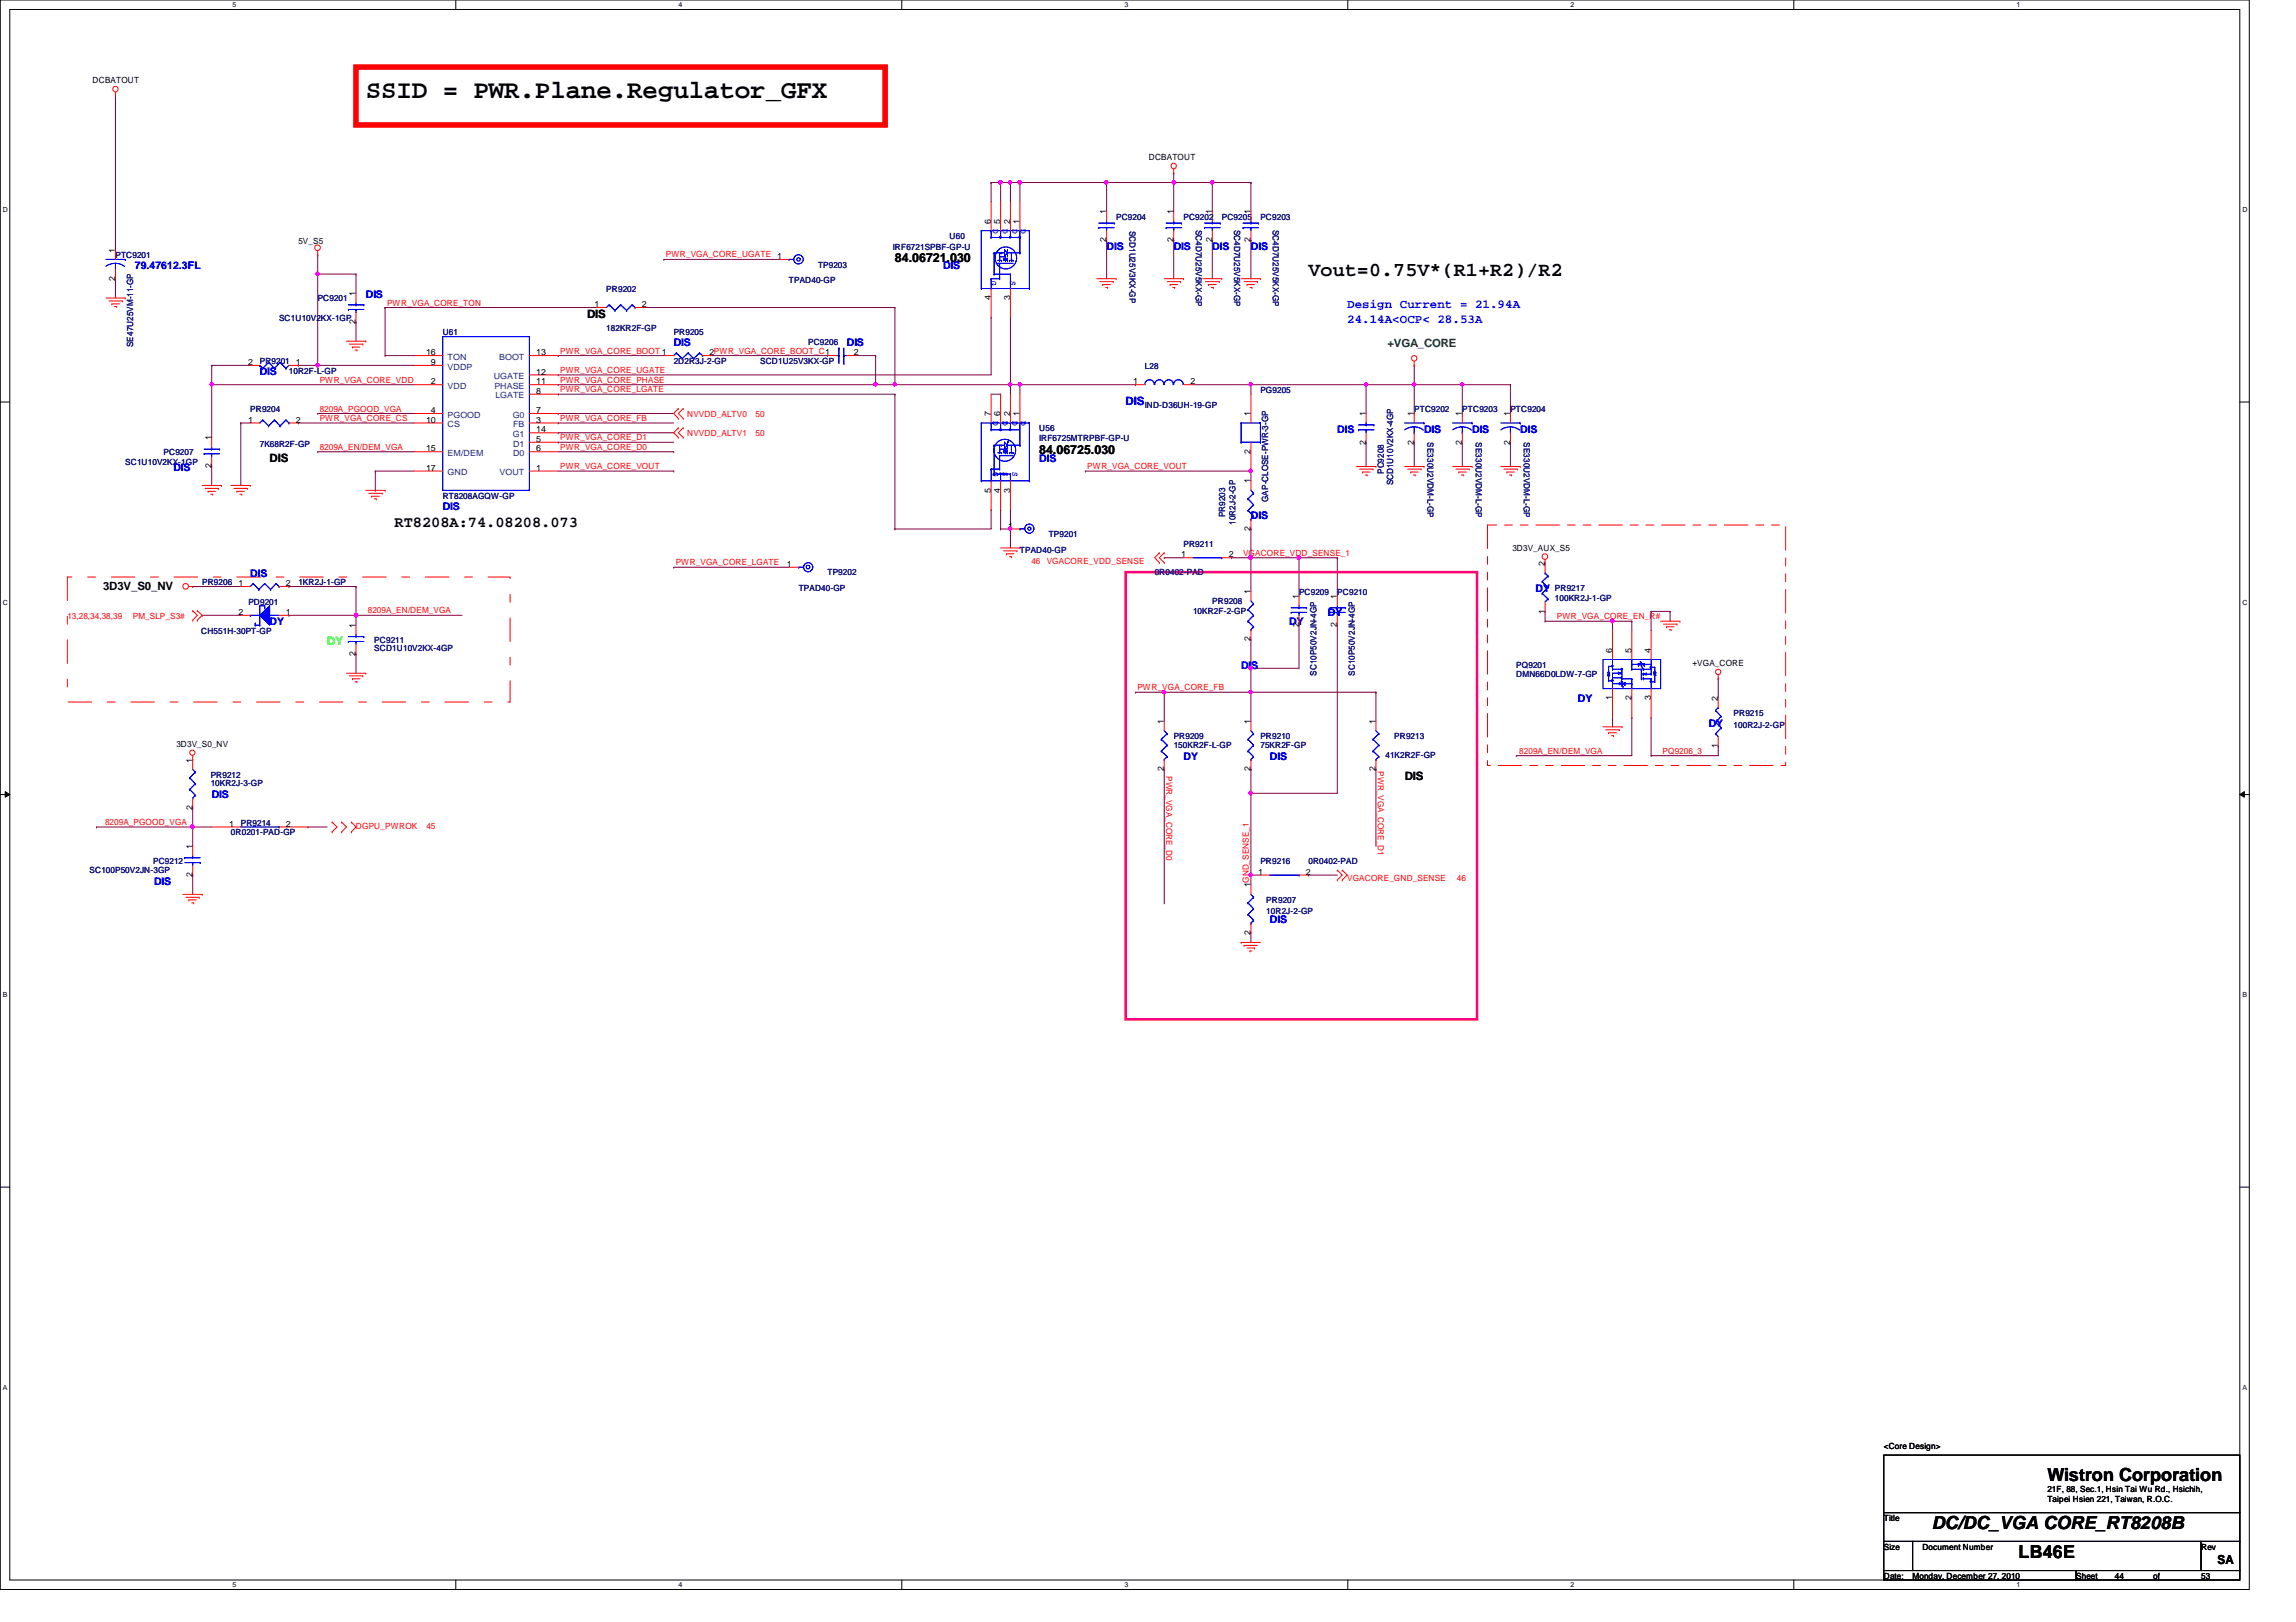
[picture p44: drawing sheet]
<svg xmlns="http://www.w3.org/2000/svg" width="297mm" height="210mm" viewBox="0 0 297 210" stroke-linecap="round" stroke-linejoin="round" font-family="sans-serif">
<defs><g id="words">
<text font-size="3.3" x="47.3" y="12.7">SSID = PWR.Plane.Regulator_GFX</text>
<text font-size="2.6" x="169.3" y="35.7">Vout=0.75V*(R1+R2)/R2</text>
<g font-size="2.3">
<text x="264.9" y="191.7">Wistron Corporation</text>
<text x="249.9" y="197.9">DC/DC_VGA CORE_RT8208B</text>
<text x="261.2" y="201.6">LB46E</text>
</g>
<text font-size="2" x="51.1" y="68.2">RT8208A:74.08208.073</text>
<g font-size="1.6">
<text x="115.8" y="33.9">84.06721.030</text>
<text x="134.4" y="58.8">84.06725.030</text>
<text x="286.9" y="202.4">SA</text>
</g>
<g font-size="1.6" fill="#00f">
<text x="174.3" y="39.9">Design Current = 21.94A</text>
<text x="174.3" y="41.7">24.14A&lt;OCP&lt; 28.53A</text>
</g>
<g font-size="1.5">
<text x="75.9" y="41.1">DIS</text>
<text x="34.9" y="59.8">DIS</text>
<text x="13.3" y="76.4">3D3V_S0_NV</text>
<text x="181.7" y="100.9">DIS</text>
</g>
<text font-size="1.5" fill="#008000" x="179.5" y="44.9">+VGA_CORE</text>
<text font-size="1.5" fill="#00f" x="145.6" y="52.4">DIS</text>
<text font-size="1.5" fill="#0f0" x="42.3" y="83.5">DY</text>
<g font-size="1.4" fill="#00f">
<text x="17.4" y="34.8">79.47612.3FL</text>
<text x="122" y="34.8">DIS</text>
<text x="143.2" y="32.4">DIS</text>
<text x="151.8" y="32.4">DIS</text>
<text x="156.8" y="32.4">DIS</text>
<text x="161.8" y="32.4">DIS</text>
<text x="47.3" y="38.6">DIS</text>
<text x="87.2" y="44.8">DIS</text>
<text x="109.6" y="44.8">DIS</text>
<text x="33.6" y="48.6">DIS</text>
<text x="134.4" y="59.7">DIS</text>
<text x="173" y="56">DIS</text>
<text x="184.2" y="56">DIS</text>
<text x="190.5" y="56">DIS</text>
<text x="196.7" y="56">DIS</text>
<text x="22.4" y="61">DIS</text>
<text x="57.3" y="66">DIS</text>
<text x="161.8" y="67.2">DIS</text>
<text x="32.4" y="74.7">DIS</text>
<text x="198.7" y="76.7">DY</text>
<text x="34.9" y="80.9">DY</text>
<text x="166.8" y="80.9">DY</text>
<text x="171.8" y="79.7">DY</text>
<text x="160.6" y="86.5">DIS</text>
<text x="204.1" y="90.8">DY</text>
<text x="221.1" y="94.1">DY</text>
<text x="153.1" y="98.3">DY</text>
<text x="164.3" y="98.3">DIS</text>
<text x="27.4" y="103.3">DIS</text>
<text x="19.9" y="114.5">DIS</text>
<text x="164.3" y="119.5">DIS</text>
</g>
<g font-size="1.1">
<text x="12" y="10.8">DCBATOUT</text>
<text x="148.6" y="20.7">DCBATOUT</text>
<text x="128.2" y="29" transform="rotate(-90 128.2 29)">6</text>
<text x="129.4" y="29" transform="rotate(-90 129.4 29)">5</text>
<text x="130.7" y="29" transform="rotate(-90 130.7 29)">2</text>
<text x="131.9" y="29" transform="rotate(-90 131.9 29)">1</text>
<text x="143.1" y="27.7" transform="rotate(-90 143.1 27.7)">1</text>
<text x="151.8" y="27.7" transform="rotate(-90 151.8 27.7)">1</text>
<text x="156.8" y="27.7" transform="rotate(-90 156.8 27.7)">1</text>
<text x="161.8" y="27.7" transform="rotate(-90 161.8 27.7)">1</text>
<text x="14.9" y="32.7" transform="rotate(-90 14.9 32.7)">1</text>
<text x="38.6" y="31.5">5V_S5</text>
<text x="100.5" y="33.5">1</text>
<text x="143.1" y="31.4" transform="rotate(-90 143.1 31.4)">2</text>
<text x="151.8" y="31.4" transform="rotate(-90 151.8 31.4)">2</text>
<text x="156.8" y="31.4" transform="rotate(-90 156.8 31.4)">2</text>
<text x="161.8" y="31.4" transform="rotate(-90 161.8 31.4)">2</text>
<text x="14.9" y="36.4" transform="rotate(-90 14.9 36.4)">2</text>
<text x="46" y="42" transform="rotate(-90 46 42)">2</text>
<text x="46" y="38.3" transform="rotate(-90 46 38.3)">1</text>
<text x="76.9" y="39.8">1</text>
<text x="83.1" y="39.8">2</text>
<text x="128.2" y="38.9" transform="rotate(-90 128.2 38.9)">4</text>
<text x="130.7" y="38.9" transform="rotate(-90 130.7 38.9)">3</text>
<text x="32.1" y="47.2">2</text>
<text x="38.3" y="47.2">1</text>
<text x="55.1" y="46">16</text>
<text x="55.7" y="47.2">9</text>
<text x="69.4" y="46">13</text>
<text x="91.8" y="46">2PWR_VGA_CORE_BOOT_C1</text>
<text x="110.4" y="46">2</text>
<text x="55.7" y="49.7">2</text>
<text x="55.7" y="53.5">4</text>
<text x="69.4" y="53.5">7</text>
<text x="69.4" y="51">8</text>
<text x="69.4" y="49.7">11</text>
<text x="69.4" y="48.5">12</text>
<text x="128.2" y="53.8" transform="rotate(-90 128.2 53.8)">7</text>
<text x="129.4" y="53.8" transform="rotate(-90 129.4 53.8)">6</text>
<text x="130.7" y="53.8" transform="rotate(-90 130.7 53.8)">2</text>
<text x="131.9" y="53.8" transform="rotate(-90 131.9 53.8)">1</text>
<text x="146.6" y="49.7">1</text>
<text x="154" y="49.7">2</text>
<text x="161.8" y="53.8" transform="rotate(-90 161.8 53.8)">1</text>
<text x="176.7" y="53.8" transform="rotate(-90 176.7 53.8)">1</text>
<text x="182.9" y="53.8" transform="rotate(-90 182.9 53.8)">1</text>
<text x="189.1" y="53.8" transform="rotate(-90 189.1 53.8)">1</text>
<text x="195.4" y="53.8" transform="rotate(-90 195.4 53.8)">1</text>
<text x="27.3" y="57" transform="rotate(-90 27.3 57)">1</text>
<text x="32.1" y="54.7">1</text>
<text x="38.3" y="54.7">2</text>
<text x="55.1" y="54.7">10</text>
<text x="55.1" y="58.4">15</text>
<text x="69.4" y="54.7">3</text>
<text x="69.4" y="57.2">5</text>
<text x="69.4" y="58.4">6</text>
<text x="69.4" y="56">14</text>
<text x="161.8" y="58.8" transform="rotate(-90 161.8 58.8)">2</text>
<text x="176.7" y="57.5" transform="rotate(-90 176.7 57.5)">2</text>
<text x="182.9" y="57.5" transform="rotate(-90 182.9 57.5)">2</text>
<text x="189.1" y="57.5" transform="rotate(-90 189.1 57.5)">2</text>
<text x="195.4" y="57.5" transform="rotate(-90 195.4 57.5)">2</text>
<text x="27.3" y="60.6" transform="rotate(-90 27.3 60.6)">2</text>
<text x="55.1" y="60.9">17</text>
<text x="69.4" y="60.9">1</text>
<text x="128.2" y="63.8" transform="rotate(-90 128.2 63.8)">5</text>
<text x="129.4" y="63.8" transform="rotate(-90 129.4 63.8)">4</text>
<text x="130.7" y="63.8" transform="rotate(-90 130.7 63.8)">3</text>
<text x="161.8" y="62.6" transform="rotate(-90 161.8 62.6)">1</text>
<text x="130.4" y="68.4">1</text>
<text x="161.8" y="68.7" transform="rotate(-90 161.8 68.7)">2</text>
<text x="195.7" y="71.2">3D3V_AUX_S5</text>
<text x="30.9" y="75.9">1</text>
<text x="37" y="75.9">2</text>
<text x="101.8" y="73.4">1</text>
<text x="152.8" y="72.1">1</text>
<text x="159" y="72.1">2</text>
<text x="161.8" y="76.9" transform="rotate(-90 161.8 76.9)">1</text>
<text x="168" y="77.5" transform="rotate(-90 168 77.5)">1</text>
<text x="173" y="77.5" transform="rotate(-90 173 77.5)">1</text>
<text x="199.9" y="73.3" transform="rotate(-90 199.9 73.3)">2</text>
<text x="30.9" y="79.6">2</text>
<text x="37" y="79.6">1</text>
<text x="46" y="81.2" transform="rotate(-90 46 81.2)">1</text>
<text x="161.8" y="83" transform="rotate(-90 161.8 83)">2</text>
<text x="168" y="81.2" transform="rotate(-90 168 81.2)">2</text>
<text x="173" y="81.2" transform="rotate(-90 173 81.2)">2</text>
<text x="199.9" y="79.4" transform="rotate(-90 199.9 79.4)">1</text>
<text x="46" y="84.9" transform="rotate(-90 46 84.9)">2</text>
<text x="208.6" y="84.5" transform="rotate(-90 208.6 84.5)">6</text>
<text x="211.1" y="84.5" transform="rotate(-90 211.1 84.5)">5</text>
<text x="213.6" y="84.5" transform="rotate(-90 213.6 84.5)">4</text>
<text x="218.9" y="86.2">+VGA_CORE</text>
<text x="150.6" y="93.7" transform="rotate(-90 150.6 93.7)">1</text>
<text x="161.8" y="93.7" transform="rotate(-90 161.8 93.7)">1</text>
<text x="178" y="93.7" transform="rotate(-90 178 93.7)">1</text>
<text x="208.6" y="90.6" transform="rotate(-90 208.6 90.6)">1</text>
<text x="211.1" y="90.6" transform="rotate(-90 211.1 90.6)">2</text>
<text x="213.6" y="90.6" transform="rotate(-90 213.6 90.6)">3</text>
<text x="222.2" y="90.7" transform="rotate(-90 222.2 90.7)">2</text>
<text x="22.8" y="96.6">3D3V_S0_NV</text>
<text x="24.9" y="98.7" transform="rotate(-90 24.9 98.7)">1</text>
<text x="150.6" y="99.8" transform="rotate(-90 150.6 99.8)">2</text>
<text x="161.8" y="99.8" transform="rotate(-90 161.8 99.8)">2</text>
<text x="178" y="99.8" transform="rotate(-90 178 99.8)">2</text>
<text x="222.2" y="96.9" transform="rotate(-90 222.2 96.9)">1</text>
<text x="24.9" y="104.8" transform="rotate(-90 24.9 104.8)">2</text>
<text x="29.6" y="107">1</text>
<text x="37" y="107">2</text>
<text x="24.9" y="113.5" transform="rotate(-90 24.9 113.5)">2</text>
<text x="24.9" y="109.9" transform="rotate(-90 24.9 109.9)">1</text>
<text x="162.8" y="113.2">1</text>
<text x="168.9" y="113.2">2</text>
<text x="161.8" y="114.9" transform="rotate(-90 161.8 114.9)">1GND_SENSE_1</text>
<text x="161.8" y="121" transform="rotate(-90 161.8 121)">2</text>
<text x="243.7" y="187.5">&lt;Core Design&gt;</text>
<text x="243.7" y="196.8">Title</text>
<text x="264.9" y="193.1">21F, 88, Sec.1, Hsin Tai Wu Rd., Hsichih,</text>
<text x="264.9" y="194.4">Taipei Hsien 221, Taiwan, R.O.C.</text>
<text x="243.7" y="200.5">Size</text>
<text x="248.7" y="200.5">Document Number</text>
<text x="284.8" y="200.5">Rev</text>
<text x="243.7" y="204.3">Date:</text>
<text x="247.4" y="204.3">Monday, December 27, 2010</text>
<text x="268.6" y="204.3">Sheet</text>
<text x="273.6" y="204.3">44</text>
<text x="278.6" y="204.3">of</text>
<text x="284.8" y="204.3">53</text>
</g>
<g font-size="1.1" fill="#00f">
<text x="128.5" y="29.6" transform="rotate(90 128.5 29.6)">D</text>
<text x="129.7" y="29.6" transform="rotate(90 129.7 29.6)">D</text>
<text x="131" y="29.6" transform="rotate(90 131 29.6)">D</text>
<text x="132.1" y="29.6" transform="rotate(90 132.1 29.6)">D</text>
<text x="128.2" y="36.3" transform="rotate(90 128.2 36.3)">G</text>
<text x="130.7" y="36.3" transform="rotate(90 130.7 36.3)">S</text>
<text x="128.5" y="54.5" transform="rotate(90 128.5 54.5)">D</text>
<text x="129.7" y="54.5" transform="rotate(90 129.7 54.5)">D</text>
<text x="131" y="54.5" transform="rotate(90 131 54.5)">D</text>
<text x="132.1" y="54.5" transform="rotate(90 132.1 54.5)">D</text>
<text x="128.5" y="61.1" transform="rotate(90 128.5 61.1)">G</text>
<text x="129.7" y="61.1" transform="rotate(90 129.7 61.1)">S</text>
<text x="131" y="61.1" transform="rotate(90 131 61.1)">S</text>
</g>
<g font-size="1.1" fill="#000080">
<text x="144.4" y="28.4">PC9204</text>
<text x="146.1" y="29.8" transform="rotate(90 146.1 29.8)">SCD1U25V3KX-GP</text>
<text x="153.1" y="28.4">PC9202</text>
<text x="154.7" y="29.7" transform="rotate(90 154.7 29.7)">SC4D7U25V5KX-GP</text>
<text x="158.1" y="28.4">PC9205</text>
<text x="159.7" y="29.7" transform="rotate(90 159.7 29.7)">SC4D7U25V5KX-GP</text>
<text x="163.1" y="28.4">PC9203</text>
<text x="164.7" y="29.7" transform="rotate(90 164.7 29.7)">SC4D7U25V5KX-GP</text>
<text x="14.9" y="33.4">PTC9201</text>
<text x="105.8" y="34.6">TP9203</text>
<text x="115.5" y="32.4">IRF6721SPBF-GP-U</text>
<text x="122.8" y="30.9">U60</text>
<text x="36.1" y="41.5">SC1U10V2KX-1GP</text>
<text x="41.1" y="39">PC9201</text>
<text x="78.4" y="37.8">PR9202</text>
<text x="102.1" y="36.6">TPAD40-GP</text>
<text x="17.2" y="44.9" transform="rotate(-90 17.2 44.9)">SE47U25VM-11-GP</text>
<text x="33.6" y="47.1">PR9201</text>
<text x="57.3" y="43.3">U61</text>
<text x="78.4" y="42.8">182KR2F-GP</text>
<text x="87.2" y="43.3">PR9205</text>
<text x="87.2" y="47.1">2D2R3J-2-GP</text>
<text x="98.3" y="47.1">SCD1U25V3KX-GP</text>
<text x="104.6" y="44.6">PC9206</text>
<text x="148.1" y="47.7">L28</text>
<text x="32.4" y="53.3">PR9204</text>
<text x="37.4" y="48.3">10R2F-L-GP</text>
<text x="148.1" y="52.8">IND-D36UH-19-GP</text>
<text x="163.1" y="50.8">PG9205</text>
<text x="183" y="53.3">PTC9202</text>
<text x="189.2" y="53.3">PTC9203</text>
<text x="195.4" y="53.3">PTC9204</text>
<text x="21.2" y="58.9">PC9207</text>
<text x="33.6" y="57.8">7K68R2F-GP</text>
<text x="134.4" y="55.8">U56</text>
<text x="134.4" y="57.1">IRF6725MTRPBF-GP-U</text>
<text x="184.7" y="57.2" transform="rotate(90 184.7 57.2)">SE330U2VDM-L-GP</text>
<text x="190.9" y="57.2" transform="rotate(90 190.9 57.2)">SE330U2VDM-L-GP</text>
<text x="197.1" y="57.2" transform="rotate(90 197.1 57.2)">SE330U2VDM-L-GP</text>
<text x="16.2" y="60.2">SC1U10V2KX-1GP</text>
<text x="57.3" y="64.5">RT8208AGQW-GP</text>
<text x="164.1" y="64.9" transform="rotate(-90 164.1 64.9)">GAP-CLOSE-PWR-3-GP</text>
<text x="179" y="61.3" transform="rotate(-90 179 61.3)">PC9208</text>
<text x="180.3" y="62.8" transform="rotate(-90 180.3 62.8)">SCD1U10V2KX-4GP</text>
<text x="131.9" y="71.5">TPAD40-GP</text>
<text x="135.7" y="69.5">TP9201</text>
<text x="153.1" y="70.7">PR9211</text>
<text x="158.5" y="66.9" transform="rotate(-90 158.5 66.9)">PR9203</text>
<text x="159.8" y="67.9" transform="rotate(-90 159.8 67.9)">10R2J-2-GP</text>
<text x="26.2" y="75.7">PR9206</text>
<text x="38.6" y="75.7">1KR2J-1-GP</text>
<text x="103.3" y="76.5">TPAD40-GP</text>
<text x="107.1" y="74.5">TP9202</text>
<text x="149.4" y="74.5">0R0402-PAD</text>
<text x="168.1" y="77">PC9209</text>
<text x="173" y="77">PC9210</text>
<text x="201.2" y="76.5">PR9217</text>
<text x="201.2" y="77.7">100KR2J-1-GP</text>
<text x="26" y="82.1">CH551H-30PT-GP</text>
<text x="32.1" y="78.3">PD9201</text>
<text x="48.4" y="83.2">PC9211</text>
<text x="154.3" y="79.5">10KR2F-2-GP</text>
<text x="156.8" y="78.2">PR9208</text>
<text x="48.4" y="84.3">SCD1U10V2KX-4GP</text>
<text x="170.3" y="87.5" transform="rotate(-90 170.3 87.5)">SC10P50V2JN-4GP</text>
<text x="175.3" y="87.5" transform="rotate(-90 175.3 87.5)">SC10P50V2JN-4GP</text>
<text x="196.2" y="86.4">PQ9201</text>
<text x="196.2" y="87.7">DMN66D0LDW-7-GP</text>
<text x="151.8" y="95.6">PR9209</text>
<text x="163.1" y="95.6">PR9210</text>
<text x="180.4" y="95.6">PR9213</text>
<text x="224.3" y="92.6">PR9215</text>
<text x="224.3" y="94.1">100R2J-2-GP</text>
<text x="27.3" y="100.6">PR9212</text>
<text x="27.3" y="101.7">10KR2J-3-GP</text>
<text x="151.8" y="96.9">150KR2F-L-GP</text>
<text x="163.1" y="96.9">75KR2F-GP</text>
<text x="179.2" y="98.1">41K2R2F-GP</text>
<text x="31.2" y="106.8">PR9214</text>
<text x="11.6" y="112.9">SC100P50V2JN-3GP</text>
<text x="19.8" y="111.8">PC9212</text>
<text x="29.9" y="108.1">0R0201-PAD-GP</text>
<text x="163.1" y="111.8">PR9216</text>
<text x="169.3" y="111.8">0R0402-PAD</text>
<text x="163.8" y="116.8">PR9207</text>
<text x="163.8" y="118.3">10R2J-2-GP</text>
</g>
<g font-size="1.1" fill="#f00">
<text x="86.1" y="33.3">PWR_VGA_CORE_UGATE</text>
<text x="50.1" y="39.5">PWR_VGA_CORE_TON</text>
<text x="72.5" y="45.8">PWR_VGA_CORE_BOOT 1</text>
<text x="41.4" y="49.5">PWR_VGA_CORE_VDD</text>
<text x="41.4" y="53.3">8209A_PGOOD_VGA</text>
<text x="72.5" y="49.5">PWR_VGA_CORE_PHASE</text>
<text x="72.5" y="50.8">PWR_VGA_CORE_LGATE</text>
<text x="72.5" y="48.3">PWR_VGA_CORE_UGATE</text>
<text x="88.9" y="53.9">NVVDD_ALTV0</text>
<text x="97.7" y="53.9">50</text>
<text x="41.4" y="58.2">8209A_EN/DEM_VGA</text>
<text x="41.4" y="54.5">PWR_VGA_CORE_CS</text>
<text x="72.5" y="58.2">PWR_VGA_CORE_D0</text>
<text x="72.5" y="57">PWR_VGA_CORE_D1</text>
<text x="72.5" y="54.5">PWR_VGA_CORE_FB</text>
<text x="88.9" y="56.4">NVVDD_ALTV1</text>
<text x="97.7" y="56.4">50</text>
<text x="72.5" y="60.7">PWR_VGA_CORE_VOUT</text>
<text x="140.7" y="60.7">PWR_VGA_CORE_VOUT</text>
<text x="160.8" y="71.9">VGACORE_VDD_SENSE_1</text>
<text x="87.4" y="73.2">PWR_VGA_CORE_LGATE</text>
<text x="133.4" y="73">46</text>
<text x="135.4" y="73">VGACORE_VDD_SENSE</text>
<text x="8.7" y="80.1">13,28,34,38,39</text>
<text x="17.2" y="80.1">PM_SLP_S3#</text>
<text x="47.6" y="79.4">8209A_EN/DEM_VGA</text>
<text x="201.4" y="80.1">PWR_VGA_CORE_EN_R#</text>
<text x="147.1" y="89.3">PWR_VGA_CORE_FB</text>
<text x="150.9" y="100.4" transform="rotate(90 150.9 100.4)">PWR_VGA_CORE_D0</text>
<text x="178.3" y="99.8" transform="rotate(90 178.3 99.8)">PWR_VGA_CORE_D1</text>
<text x="196.6" y="97.5">8209A_EN/DEM_VGA</text>
<text x="215.1" y="97.5">PQ9206_3</text>
<text x="13.6" y="106.8">8209A_PGOOD_VGA</text>
<text x="46.1" y="107.3">DGPU_PWROK</text>
<text x="55.2" y="107.3">45</text>
<text x="174.3" y="114">VGACORE_GND_SENSE</text>
<text x="188.5" y="114">46</text>
</g>
<g font-size="1.1" fill="#004080">
<text x="57.9" y="47.8">VDDP</text>
<text x="57.9" y="46.6">TON</text>
<text x="64.6" y="46.6">BOOT</text>
<text x="57.9" y="50.3">VDD</text>
<text x="63.9" y="49.1">UGATE</text>
<text x="64" y="50.3">PHASE</text>
<text x="64.1" y="51.6">LGATE</text>
<text x="57.9" y="54.1">PGOOD</text>
<text x="57.9" y="55.3">CS</text>
<text x="57.9" y="59">EM/DEM</text>
<text x="66.3" y="54.1">G0</text>
<text x="66.3" y="56.6">G1</text>
<text x="66.4" y="55.3">FB</text>
<text x="66.4" y="57.8">D1</text>
<text x="66.4" y="59">D0</text>
<text x="57.9" y="61.5">GND</text>
<text x="64.6" y="61.5">VOUT</text>
</g>
<g font-size=".9">
<text x="30.1" y=".9">5</text>
<text x="87.8" y=".9">4</text>
<text x="145.5" y=".9">3</text>
<text x="203.2" y=".9">2</text>
<text x="260.9" y=".9">1</text>
<text x=".4" y="27.4">D</text>
<text x="290.1" y="27.4">D</text>
<text x=".4" y="78.2">C</text>
<text x="290.1" y="78.2">C</text>
<text x=".4" y="129">B</text>
<text x="290.1" y="129">B</text>
<text x=".4" y="179.8">A</text>
<text x="290.1" y="179.8">A</text>
<text x="30.1" y="205.4">5</text>
<text x="87.8" y="205.4">4</text>
<text x="145.5" y="205.4">3</text>
<text x="203.2" y="205.4">2</text>
<text x="260.9" y="205.4">1</text>
</g>
</g></defs>
<path d="M0 0h291v205.7h-291zM1.3 1.2h288.5v203.3h-288.5z" fill="none" stroke="#000" stroke-width=".13"/>
<g fill="#fff">
<path d="M30.1 .1h.5v1h-.5z"/>
<path d="M30.1 204.6h.5v1h-.5z"/>
</g>
<path d="M59 0v1.2M59 204.5v1.2" fill="none" stroke="#000" stroke-width=".13"/>
<g fill="#fff">
<path d="M87.8 .1h.5v1h-.5z"/>
<path d="M87.8 204.6h.5v1h-.5z"/>
</g>
<path d="M116.7 0v1.2M116.7 204.5v1.2" fill="none" stroke="#000" stroke-width=".13"/>
<g fill="#fff">
<path d="M145.5 .1h.5v1h-.5z"/>
<path d="M145.5 204.6h.5v1h-.5z"/>
</g>
<path d="M174.4 0v1.2M174.4 204.5v1.2" fill="none" stroke="#000" stroke-width=".13"/>
<g fill="#fff">
<path d="M203.2 .1h.5v1h-.5z"/>
<path d="M203.2 204.6h.5v1h-.5z"/>
</g>
<path d="M232.1 0v1.2M232.1 204.5v1.2" fill="none" stroke="#000" stroke-width=".13"/>
<g fill="#fff">
<path d="M260.9 .1h.5v1h-.5z"/>
<path d="M260.9 204.6h.5v1h-.5z"/>
<path d="M.4 26.6h.6v1h-.6z"/>
<path d="M290.1 26.6h.6v1h-.6z"/>
<path d="M.4 77.4h.6v1h-.6z"/>
<path d="M290.1 77.4h.6v1h-.6z"/>
</g>
<path d="M0 52h1.3M289.8 52h1.2" fill="none" stroke="#000" stroke-width=".13"/>
<g fill="#fff">
<path d="M.4 128.2h.6v1h-.6z"/>
<path d="M290.1 128.2h.6v1h-.6z"/>
</g>
<path d="M0 102.8h1.3M.7 102.4l.6 .4-.6 .4zM289.8 102.8l.6-.4v.8zM289.8 102.8h1.2" fill="none" stroke="#000" stroke-width=".13"/>
<path d="M.7 102.4l.6 .4-.6 .4zM289.8 102.8l.6-.4v.8z" fill="#000"/>
<g fill="#fff">
<path d="M.4 179h.5v1h-.5z"/>
<path d="M290.1 179h.6v1h-.6z"/>
</g>
<path d="M0 153.6h1.3M289.8 153.6h1.2" fill="none" stroke="#000" stroke-width=".13"/>
<path d="M131.9 23.6h11.3M143.2 23.6h.1M128.2 51h1.3M129.5 51h.1" fill="none" stroke="#800040" stroke-width=".13"/>
<path d="M131.8 23.4h.3l.1 .2-.1 .2h-.2h-.1z" fill-rule="evenodd" fill="#f0f"/>
<path d="M131.8 23.4h.3l.1 .2-.1 .2h-.2h-.1z" fill="none" stroke="#f0f" stroke-width=".13"/>
<path d="M143 23.4h.3v.2v.2h-.2h-.1z" fill-rule="evenodd" fill="#f0f"/>
<path d="M143 23.4h.3v.2v.2h-.2h-.1z" fill="none" stroke="#f0f" stroke-width=".13"/>
<g fill="none" stroke="#800040" stroke-width=".13">
<path d="M27.4 47.3h.1M27.4 47.3h5M24.9 75.9h.1M24.9 75.9h6.3M26.2 79.6h.1M26.2 79.6h5M37.4 75.9h.1M37.4 75.9h8.7M46.1 79.6h.1M46.1 79.6v1.3M150.6 89.6h.1M150.6 89.6v3.7"/>
<path d="M161.8 86.5h.1M168.1 80.9h.1M168.1 80.9v5.6h-6.3"/>
</g>
<path d="M45.9 79.4h.3l.1 .2-.1 .2h-.1h-.2z" fill-rule="evenodd" fill="#f0f"/>
<path d="M45.9 79.4h.3l.1 .2-.1 .2h-.1h-.2z" fill="none" stroke="#f0f" stroke-width=".13"/>
<path d="M41.1 35.5h.1M41.1 35.5v11.8M31.2 54.7h.1M31.2 54.7v8.1M27.4 60.4h.1M27.4 60.4v2.4M46.1 79.6h.1M46.1 79.6h13.7M46.1 84.6h.1M46.1 84.6v2.5" fill="none" stroke="#800040" stroke-width=".13"/>
<path d="M40.9 35.3h.3l.1 .1-.1 .2h-.1h-.2z" fill-rule="evenodd" fill="#f0f"/>
<path d="M40.9 35.3h.3l.1 .1-.1 .2h-.1h-.2z" fill="none" stroke="#f0f" stroke-width=".13"/>
<path d="M173 80.9h.1M173 80.9v21.8h-11.2M161.8 102.7h.1" fill="none" stroke="#800040" stroke-width=".13"/>
<path d="M161.6 102.5h.3l.1 .1-.1 .2-.1 .1-.2-.1z" fill-rule="evenodd" fill="#f0f"/>
<path d="M161.6 102.5h.3l.1 .1-.1 .2-.1 .1-.2-.1z" fill="none" stroke="#f0f" stroke-width=".13"/>
<g fill="none" stroke="#800040" stroke-width=".13">
<path d="M41.1 35.5h.1M41.1 33h.1M41.1 35.5h5M41.1 33v2.5M46.1 35.5h.1M46.1 35.5v2.4M27.4 49.8h.1M27.4 49.8v6.8M31.2 54.7h.1M31.2 54.7h1.2M46.1 41.7h.1M46.1 41.7v2.5"/>
<path d="M176.7 57.2h.1M176.7 57.2v3.2M150.6 99.6h.1M150.6 99.6v17.4M161.8 89.6h.1M161.8 86.5h.1M161.8 86.5v6.8M161.8 113.2h.1M161.8 113.2v1.3"/>
</g>
<path d="M161.6 86.3h.3l.1 .1-.1 .2-.1 .1-.2-.1z" fill-rule="evenodd" fill="#f0f"/>
<path d="M161.6 86.3h.3l.1 .1-.1 .2-.1 .1-.2-.1z" fill="none" stroke="#f0f" stroke-width=".13"/>
<path d="M37.4 79.6h.1M46.1 75.9h.1M46.1 75.9v3.7h-8.7M178 89.6h.1M178 99.6h.1M178 89.6v3.7M178 99.6v9.9M161.8 113.2h.1M161.8 113.2h1.3" fill="none" stroke="#800040" stroke-width=".13"/>
<path d="M161.6 113h.3l.1 .2-.1 .2-.1 .1-.2-.1z" fill-rule="evenodd" fill="#f0f"/>
<path d="M161.6 113h.3l.1 .2-.1 .2-.1 .1-.2-.1z" fill="none" stroke="#f0f" stroke-width=".13"/>
<path d="M199.9 79.1h.1M199.9 79.1v1.3M199.9 80.4h.1M199.9 80.4h8.7M161.8 102.7h.1M161.8 102.7v10.5" fill="none" stroke="#800040" stroke-width=".13"/>
<path d="M208.4 80.2h.3l.1 .1-.1 .2-.1 .1-.2-.1z" fill-rule="evenodd" fill="#f0f"/>
<path d="M208.4 80.2h.3l.1 .1-.1 .2-.1 .1-.2-.1z" fill="none" stroke="#f0f" stroke-width=".13"/>
<g fill="none" stroke="#800040" stroke-width=".13">
<path d="M14.9 12.4h.1M14.9 12.4v19.9M161.8 72.2h.1M161.8 72.2h6.3M168.1 72.2h.1M168.1 72.2v4.9M213.6 79.1h.1M213.6 79.1h2.5M213.6 79.1v2.5M216.1 79.1h.1M216.1 79.1v1.3M196.2 97.8h.1"/>
<path d="M208.6 80.4h.1M208.6 92.8h.1M208.6 80.4v1.2M208.6 92.8v1.3M208.6 80.4h2.5M211.1 92.8h.1M211.1 80.4h.1M211.1 80.4v1.2M211.1 92.8v5h-14.9M213.6 92.8h.1M213.6 97.8h.1M213.6 92.8v5"/>
<path d="M222.3 87.8h.1M222.3 96.6h.1M222.3 87.8v2.5M222.3 96.6v1.2h-8.7"/>
</g>
<path d="M167.9 72h.3v.1v.2l-.2 .1-.1-.1z" fill-rule="evenodd" fill="#f0f"/>
<path d="M167.9 72h.3v.1v.2l-.2 .1-.1-.1z" fill="none" stroke="#f0f" stroke-width=".13"/>
<path d="M161.6 72h.3l.1 .1-.1 .2-.1 .1-.2-.1z" fill-rule="evenodd" fill="#f0f"/>
<path d="M161.6 72h.3l.1 .1-.1 .2-.1 .1-.2-.1z" fill="none" stroke="#f0f" stroke-width=".13"/>
<path d="M161.8 72.2h.1M161.8 72.2v4.3" fill="none" stroke="#800040" stroke-width=".13"/>
<path d="M161.6 72h.3l.1 .1-.1 .2-.1 .1-.2-.1z" fill-rule="evenodd" fill="#f0f"/>
<path d="M161.6 72h.3l.1 .1-.1 .2-.1 .1-.2-.1z" fill="none" stroke="#f0f" stroke-width=".13"/>
<path d="M140.4 61h.1M140.4 61h21.4M150.6 72.2h.1M150.6 72.2h2.5M159.3 72.2h.1M159.3 72.2h2.5M173 72.2h.1M173 72.2v4.9M169.3 113.2h.1M169.3 113.2h3.7M161.8 120.7h.1M161.8 120.7v1.3" fill="none" stroke="#800040" stroke-width=".13"/>
<path d="M161.6 60.8h.3l.1 .1-.1 .2-.1 .1-.2-.1z" fill-rule="evenodd" fill="#f0f"/>
<path d="M161.6 60.8h.3l.1 .1-.1 .2-.1 .1-.2-.1z" fill="none" stroke="#f0f" stroke-width=".13"/>
<path d="M151.8 23.6h5M156.8 23.6h.1M195.4 53.5h.1M195.4 49.8v3.7M161.8 61h.1M161.8 61v1.2M168.1 72.2h4.9M173 72.2h.1M161.8 82.8h.1M161.8 99.6h.1M161.8 82.8v3.7M161.8 99.6v3.1" fill="none" stroke="#800040" stroke-width=".13"/>
<path d="M151.7 23.4h.3l.1 .2-.1 .2h-.2h-.1z" fill-rule="evenodd" fill="#f0f"/>
<path d="M151.7 23.4h.3l.1 .2-.1 .2h-.2h-.1z" fill="none" stroke="#f0f" stroke-width=".13"/>
<path d="M156.6 23.4h.4l.1 .2-.1 .2h-.2h-.2z" fill-rule="evenodd" fill="#f0f"/>
<path d="M156.6 23.4h.4l.1 .2-.1 .2h-.2h-.2z" fill="none" stroke="#f0f" stroke-width=".13"/>
<g fill="none" stroke="#800040" stroke-width=".13">
<path d="M143.2 23.6h.1M143.2 23.6v3.7M143.2 23.6h8.6M151.8 23.6h.1M72.2 53.5h.1M72.2 53.5h15M92.1 46h15M107.1 46h.1M115.8 49.8h.1M115.8 49.8h14.9M154.3 49.8h7.5M161.8 49.8h.1"/>
<path d="M189.2 57.2h.1M189.2 53.5h.1M189.2 49.8v3.7M189.2 57.2v3.2M146.9 89.6h.1M146.9 89.6h3.7"/>
</g>
<path d="M161.6 49.6h.3l.1 .1-.1 .2-.1 .1-.2-.1z" fill-rule="evenodd" fill="#f0f"/>
<path d="M161.6 49.6h.3l.1 .1-.1 .2-.1 .1-.2-.1z" fill="none" stroke="#f0f" stroke-width=".13"/>
<g fill="none" stroke="#800040" stroke-width=".13">
<path d="M49.8 39.8h.1M49.8 39.8h27.4M143.2 31.1h.1M143.2 31.1v5M151.8 22.4h.1M151.8 23.6h.1M151.8 31.1h.1M151.8 22.4v4.9M151.8 31.1v5M156.8 23.6h5M161.8 23.6h.1M41.1 58.5h.1"/>
<path d="M41.1 58.5h12.4M72.2 46h.1M72.2 58.5h15M72.2 46h13.7M87.2 58.5h.1M176.7 49.8h.1M176.7 49.8v3.7M176.7 49.8h6.3M183 47.3h.1M183 57.2h.1M183 53.5h.1M183 49.8h.1"/>
<path d="M183 47.3v6.2M183 57.2v3.2M195.4 57.2h.1M195.4 57.2v3.2M48.6 61h.1M48.6 61h4.9M161.8 68.5h.1M161.8 68.5v3.7"/>
</g>
<path d="M182.8 49.6h.3l.1 .1-.1 .2-.1 .1-.2-.1z" fill-rule="evenodd" fill="#f0f"/>
<path d="M182.8 49.6h.3l.1 .1-.1 .2-.1 .1-.2-.1z" fill="none" stroke="#f0f" stroke-width=".13"/>
<path d="M83.4 39.8h32.4M115.8 39.8h.1M115.8 39.8v10M115.8 49.8h.1" fill="none" stroke="#800040" stroke-width=".13"/>
<path d="M115.6 49.6h.3l.1 .1-.1 .2-.2 .1-.1-.1z" fill-rule="evenodd" fill="#f0f"/>
<path d="M115.6 49.6h.3l.1 .1-.1 .2-.2 .1-.1-.1z" fill="none" stroke="#f0f" stroke-width=".13"/>
<path d="M113.3 49.8h.1M113.3 49.8h2.5" fill="none" stroke="#800040" stroke-width=".13"/>
<path d="M113.1 49.6h.3l.1 .1-.1 .2-.2 .1-.1-.1z" fill-rule="evenodd" fill="#f0f"/>
<path d="M113.1 49.6h.3l.1 .1-.1 .2-.2 .1-.1-.1z" fill="none" stroke="#f0f" stroke-width=".13"/>
<g fill="none" stroke="#800040" stroke-width=".13">
<path d="M14.9 36.1h.1M14.9 36.1v2.5M41.1 47.3h.1M41.1 47.3h12.4M72.2 49.8h.1M110.8 46h2.5M113.3 46h.1M113.3 46v3.8h-41.1M115.8 51h.1M115.8 51v17.5M48.6 63.5h.1M48.6 61v2.5"/>
<path d="M72.2 61h15M87.2 61h.1"/>
</g>
<path d="M40.9 47.1h.3l.1 .1-.1 .2-.1 .1-.2-.1z" fill-rule="evenodd" fill="#f0f"/>
<path d="M40.9 47.1h.3l.1 .1-.1 .2-.1 .1-.2-.1z" fill="none" stroke="#f0f" stroke-width=".13"/>
<path d="M38.6 54.7h.1M38.6 54.7h14.9M189.2 49.8h6.2M195.4 49.8h.1M150.6 89.6h11.2M161.8 89.6h.1" fill="none" stroke="#800040" stroke-width=".13"/>
<path d="M150.4 89.4h.4v.2v.1l-.2 .1-.2-.1z" fill-rule="evenodd" fill="#f0f"/>
<path d="M150.4 89.4h.4v.2v.1l-.2 .1-.2-.1z" fill="none" stroke="#f0f" stroke-width=".13"/>
<path d="M161.6 89.4h.3l.1 .2-.1 .1-.1 .1-.2-.1z" fill-rule="evenodd" fill="#f0f"/>
<path d="M161.6 89.4h.3l.1 .2-.1 .1-.1 .1-.2-.1z" fill="none" stroke="#f0f" stroke-width=".13"/>
<g fill="none" stroke="#800040" stroke-width=".13">
<path d="M38.6 47.3h.1M38.6 47.3h2.5M49.8 46h.1M49.8 46h3.7M72.2 51h.1M72.2 57.2h.1M72.2 51h43.6M72.2 57.2h15M161.8 49.8h.1M161.8 49.8v1.2M161.8 49.8h14.9M176.7 49.8h.1"/>
<path d="M161.8 89.6h16.2M178 89.6h.1"/>
</g>
<path d="M176.6 49.6h.3v.1v.2l-.2 .1-.1-.1z" fill-rule="evenodd" fill="#f0f"/>
<path d="M176.6 49.6h.3v.1v.2l-.2 .1-.1-.1z" fill="none" stroke="#f0f" stroke-width=".13"/>
<path d="M156.8 23.6h.1M156.8 31.1h.1M156.8 23.6v3.7M156.8 31.1v5M72.2 54.7h.1M72.2 54.7h15M183 49.8h6.2M189.2 49.8h.1" fill="none" stroke="#800040" stroke-width=".13"/>
<path d="M189 49.6h.3l.1 .1-.1 .2-.1 .1-.2-.1z" fill-rule="evenodd" fill="#f0f"/>
<path d="M189 49.6h.3l.1 .1-.1 .2-.1 .1-.2-.1z" fill="none" stroke="#f0f" stroke-width=".13"/>
<path d="M161.8 23.6h.1M161.8 31.1h.1M161.8 23.6v3.7M161.8 31.1v5M27.4 49.8h.1M27.4 49.8h26.1M72.2 56h.1M72.2 56h15" fill="none" stroke="#800040" stroke-width=".13"/>
<path d="M27.2 49.6h.3l.1 .1-.1 .2-.1 .1-.2-.1z" fill-rule="evenodd" fill="#f0f"/>
<path d="M27.2 49.6h.3l.1 .1-.1 .2-.1 .1-.2-.1z" fill="none" stroke="#f0f" stroke-width=".13"/>
<path d="M27.4 47.3h.1M27.4 47.3v2.5M12.5 107h.1M12.5 107h12.4M24.9 107h.1M24.9 113.2h.1M24.9 107v2.5M24.9 113.2v2.5M39.8 107h.1M39.8 107h2.5" fill="none" stroke="#800040" stroke-width=".13"/>
<path d="M24.7 106.8h.3l.1 .2-.1 .2h-.1h-.2z" fill-rule="evenodd" fill="#f0f"/>
<path d="M24.7 106.8h.3l.1 .2-.1 .2h-.1h-.2z" fill="none" stroke="#f0f" stroke-width=".13"/>
<path d="M128.2 23.6h.1M128.2 23.6h1.3M130.7 23.6h.1M130.7 23.6h1.2M24.9 104.5h.1M24.9 104.5v2.5" fill="none" stroke="#800040" stroke-width=".13"/>
<path d="M130.5 23.4h.3l.1 .2-.1 .2h-.1h-.2z" fill-rule="evenodd" fill="#f0f"/>
<path d="M130.5 23.4h.3l.1 .2-.1 .2h-.1h-.2z" fill="none" stroke="#f0f" stroke-width=".13"/>
<path d="M129.5 23.6h.1M129.5 23.6h1.2" fill="none" stroke="#800040" stroke-width=".13"/>
<path d="M129.3 23.4h.3l.1 .2-.1 .2h-.2h-.1z" fill-rule="evenodd" fill="#f0f"/>
<path d="M129.3 23.4h.3l.1 .2-.1 .2h-.2h-.1z" fill="none" stroke="#f0f" stroke-width=".13"/>
<path d="M115.8 68.5h.1M128.2 66h.1M128.2 66v2.5h-12.4M129.5 66h.1M129.5 66v2.5M130.7 68.5h.1M130.7 68.5v2.4" fill="none" stroke="#800040" stroke-width=".13"/>
<path d="M130.5 68.3h.3l.1 .1-.1 .1-.1 .1-.2-.1z" fill-rule="evenodd" fill="#f0f"/>
<path d="M130.5 68.3h.3l.1 .1-.1 .1-.1 .1-.2-.1z" fill="none" stroke="#f0f" stroke-width=".13"/>
<path d="M128.2 23.6h.1M128.2 23.6v2.5M129.5 23.6h.1M129.5 23.6v2.5M130.7 23.6h.1M130.7 23.6v2.5M131.9 23.6h.1M131.9 23.6v2.5M130.7 41.1h.1M130.7 41.1v8.7M129.5 68.5h.1M129.5 68.5h1.2" fill="none" stroke="#800040" stroke-width=".13"/>
<path d="M130.5 49.6h.3l.1 .1-.1 .2-.1 .1-.2-.1z" fill-rule="evenodd" fill="#f0f"/>
<path d="M130.5 49.6h.3l.1 .1-.1 .2-.1 .1-.2-.1z" fill="none" stroke="#f0f" stroke-width=".13"/>
<path d="M49.8 39.8h.1M49.8 39.8v6.2M41.1 53.5h.1M41.1 53.5h12.4M72.2 48.5h.1M128.2 41.1h.1M128.2 41.1v7.4h-56M130.7 49.8h1.2M131.9 49.8h.1M130.7 66h.1M130.7 66v2.5" fill="none" stroke="#800040" stroke-width=".13"/>
<path d="M131.8 49.6h.3l.1 .1-.1 .2-.2 .1-.1-.1z" fill-rule="evenodd" fill="#f0f"/>
<path d="M131.8 49.6h.3l.1 .1-.1 .2-.2 .1-.1-.1z" fill="none" stroke="#f0f" stroke-width=".13"/>
<path d="M24.9 107h.1M24.9 107h2.5" fill="none" stroke="#800040" stroke-width=".13"/>
<path d="M24.7 106.8h.3l.1 .2-.1 .2h-.1h-.2z" fill-rule="evenodd" fill="#f0f"/>
<path d="M24.7 106.8h.3l.1 .2-.1 .2h-.1h-.2z" fill="none" stroke="#f0f" stroke-width=".13"/>
<path d="M85.9 33.6h.1M85.9 33.6h14.9M130.7 49.8h.1M130.7 49.8v1.2M131.9 49.8h.1M131.9 49.8v1.2M131.9 49.8h15M146.9 49.8h.1M87.2 73.4h.1M87.2 73.4h14.9" fill="none" stroke="#800040" stroke-width=".13"/>
<g fill="none" stroke="#f00" stroke-width=".13">
<path d="M14.9 12.4h.1M14.9 11.9v.5M13.7 38.6h2.5M14.1 38.9h1.7M14.5 39.3h.1M14.5 39.3h.9M14.8 39.7h.3M15.1 39.7h.1M15.8 38.9h.1M16.2 38.6h.1M41.1 33h.1M41.1 32.5v.5"/>
<path d="M141.9 36.1h2.5M142.3 36.4h1.7M142.7 36.8h.1M142.7 36.8h.9M143 37.2h.3M143.3 37.2h.1M144 36.4h.1M144.4 36.1h.1M150.6 36.1h2.5M151 36.4h1.7M151.4 36.8h.1M151.4 36.8h1"/>
<path d="M151.7 37.2h.3M151.8 22.4h.1M151.8 21.9v.5M152 37.2h.1M152.7 36.4h.1M153.1 36.1h.1M155.6 36.1h2.5M156 36.4h1.7M156.3 36.8h.1M156.3 36.8h1M156.7 37.2h.3M157 37.2h.1"/>
<path d="M157.7 36.4h.1M158.1 36.1h.1M160.6 36.1h2.5M160.9 36.4h1.8M161.3 36.8h.1M161.3 36.8h1M161.7 37.2h.3M162 37.2h.1M162.7 36.4h.1M163.1 36.1h.1M32.4 54.7h1.2M37.4 54.7h1.2"/>
<path d="M44.8 44.2h2.5M45.2 44.5h1.7M45.6 44.9h.1M45.6 44.9h1M45.9 45.3h.3M46.2 45.3h.1M46.9 44.5h.1M47.3 44.2h.1M87.8 52.9h.1M87.8 54.1h.1M87.8 55.4h.1M87.8 56.6h.1"/>
<path d="M87.8 52.9l-.6 .6 .6 .6M87.8 55.4l-.6 .6 .6 .6M88.4 54.1h.1M88.4 52.9h.1M88.4 56.6h.1M88.4 55.4h.1M88.4 52.9l-.6 .6 .6 .6M88.4 55.4l-.6 .6 .6 .6M176.7 53.5v1.2M176.7 56v1.2M183 47.3h.1M183 46.8v.5"/>
<path d="M195.4 53.5v1.2M195.4 56v1.2M24.4 75.9h.5M24.9 75.9h.1M24.9 79h.1M24.9 79l.6 .6-.6 .7M25.5 79h.1M25.5 79l.7 .6-.7 .7M26.2 62.8h2.5M26.5 63.2h1.8M26.9 63.6h.1M26.9 63.6h1"/>
<path d="M27.3 64h.2M27.5 64h.1M28.3 63.2h.1M28.7 62.8h.1M29.9 62.8h2.5M30.3 63.2h1.7M30.6 63.6h.1M30.6 63.6h1M31 64h.3M31.3 64h.1M32 63.2h.1M32.4 62.8h.1"/>
<path d="M47.3 63.5h2.5M47.7 63.8h1.7M48 64.2h.1M48 64.2h1.1M48.4 64.6h.3M48.7 64.6h.1M49.4 63.8h.1M49.8 63.5h.1M129.5 70.9h2.4M129.8 71.3h1.8M130.2 71.7h.1M130.2 71.7h1"/>
<path d="M130.6 72.1h.2M130.8 72.1h.1M131.6 71.3h.1M131.9 70.9h.1M150 71.5h.1M150 72.8h.1M150 71.5l-.6 .7 .6 .6M150.6 71.5h.1M150.6 72.8h.1M150.6 71.5l-.6 .7 .6 .6M153.1 72.2h1.2M158.1 72.2h1.2"/>
<path d="M175.5 60.4h2.5M175.9 60.7h1.7M176.3 61.1h.1M176.3 61.1h.9M176.6 61.5h.3M176.9 61.5h.1M177.6 60.7h.1M178 60.4h.1M181.7 60.4h2.5M182.1 60.7h1.8M182.5 61.1h.1M182.5 61.1h1"/>
<path d="M182.8 61.5h.3M183.1 61.5h.1M183.9 60.7h.1M184.2 60.4h.1M188 60.4h2.5M188.3 60.7h1.8M188.7 61.1h.1M188.7 61.1h1M189.1 61.5h.2M189.3 61.5h.1M190.1 60.7h.1M190.5 60.4h.1"/>
<path d="M194.2 60.4h2.5M194.6 60.7h1.7M194.9 61.1h.1M194.9 61.1h1M195.3 61.5h.2M195.5 61.5h.1M196.3 60.7h.1M196.7 60.4h.1M199.9 72.9h.1M199.9 72.4v.5M24.9 98.3h.1M24.9 80.3h.1"/>
<path d="M24.9 97.8v.5M25.5 80.3h.1M44.8 87.1h2.5M45.2 87.5h1.7M45.6 87.8h.1M45.6 87.8h1M45.9 88.2h.3M46.2 88.2h.1M46.9 87.5h.1M47.3 87.1h.1M207.4 94.1h2.4M207.7 94.4h1.8"/>
<path d="M208.1 94.8h.1M208.1 94.8h1M208.5 95.2h.2M208.7 95.2h.1M209.5 94.4h.1M209.8 94.1h.1M214.8 80.4h2.5M215.2 80.8h1.8M215.6 81.1h.1M215.6 81.1h1M216 81.5h.2M216.2 81.5h.1"/>
<path d="M217 80.8h.1M217.3 80.4h.1M222.3 87.8h.1M222.3 87.3v.5M23.7 115.7h2.5M24 116.1h1.8M24.4 116.5h.1M24.4 116.5h1M24.8 116.8h.3M25.1 116.8h.1M25.8 116.1h.1M26.2 115.7h.1"/>
<path d="M43 106.4h.1M43 107.7h.1M43 106.4l.6 .6-.6 .7M44.2 107.7h.1M44.2 106.4h.1M44.2 106.4l.6 .6-.6 .7M45.5 106.4h.1M45.5 107.7h.1M45.5 106.4l.6 .6-.6 .7M173 113.9h.1M173 112.6h.1M173 112.6l.6 .6-.6 .7"/>
<path d="M173.6 113.9h.1M173.6 112.6h.1M173.6 112.6l.7 .6-.7 .7M160.6 122h.1M160.6 122h2.5M160.9 122.3h.1M160.9 122.3h1.8M161.3 122.7h1M161.7 123.1h.1M161.7 123.1h.3M162.3 122.7h.1"/>
<circle cx="14.9" cy="11.5" r=".35"/>
<circle cx="41.1" cy="32.1" r=".37"/>
<circle cx="151.8" cy="21.5" r=".35"/>
<circle cx="182.9" cy="46.4" r=".35"/>
<circle cx="24" cy="75.9" r=".37"/>
<circle cx="199.9" cy="72" r=".37"/>
<circle cx="24.9" cy="97.4" r=".34"/>
<circle cx="222.3" cy="86.9" r=".34"/>
</g>
<path d="M243.7 188.3h46.1v7.4h-46.1zM243.7 195.7h46.1v3.8h-46.1zM243.7 199.5h3.7v3.7h-3.7zM247.4 199.5h37.4v3.7h-37.4zM284.8 199.5h5v3.7h-5zM243.7 203.2h24.9v1.3h-24.9zM268.6 203.2h21.2v1.3h-21.2z" fill="none" stroke="#000" stroke-width=".13"/>
<path d="M46.1 8.7h68.4v7.5h-68.4z" fill="none" stroke="#f00" stroke-width=".72"/>
<path d="M145.6 74h45.5v57.9h-45.5z" fill="none" stroke="#ff0080" stroke-width=".34"/>
<path d="M8.7 74.7h57.3v16.1h-57.3z" fill="none" stroke="#f00" stroke-width=".13" stroke-dasharray="3 2 1 2"/>
<path d="M192.4 67.9h38.6v31.2h-38.6z" fill="none" stroke="#f00" stroke-width=".13" stroke-dasharray="3 1 1 1 1 1"/>
<g fill="none" stroke="#00f" stroke-width=".13">
<path d="M128.2 30.7h.1M128.2 29.8h.1M128.2 36.1h.1M128.2 37.3h.1M128.2 30.7h3.7M128.2 29.8v.9M128.2 36.1v1.2M128.2 36.1h1.1M128.6 32.7h.1M128.6 35.5h.1M128.6 32.7h1.4M128.6 32.7v2.8"/>
<path d="M128.6 35.5h2.1M129.1 34.1h.1M129.1 33.7h.5M129.1 34.1h2M129.3 32.7h.1M129.3 33.4h.1M129.3 33.7h.1M129.3 33.2h.1M129.3 36.1h.1M129.3 32.7v1M129.3 34.1v2M129.3 33.2h.8"/>
<path d="M129.6 32.7h.1M129.6 33.7h.1M129.8 33.4h.1M129.8 33.7h.5M129.8 33.4h.5M129.8 33.4l.3 .3M130 33.1h.1M130 32.3h.1M130 33.4h.1M130 32.3v.8M130 32.3l.3 .4M130.1 33.7h.1"/>
<path d="M130.1 33.4h.1M130.1 33.2h.1M130.1 33.2v.2M130.3 32.3h.1M130.3 33.1h.1M130.3 32.7h.1M130.3 33.7h.1M130.3 33.4h.1M130.3 32.3v.8M130.3 32.7l-.3 .4M130.3 32.7h1.6M130.3 33.4l-.2 .3"/>
<path d="M130.6 33.7h.1M130.6 33.7h.5M130.7 35.5h.1M130.8 33.7h.1M130.8 32.7v1M131.1 33.7h.1M131.9 32.7h.1M34 54.4h.1M34 54.4l-.4 .3M34 54.4l.8 .7M34.8 55.1h.1M35.5 54.4h.1"/>
<path d="M35.5 54.4l-.7 .7M35.5 54.4l.7 .7M36.2 55.1h.1M37 54.4h.1M37 54.4l-.8 .7M37 54.4l.4 .3M37.4 54.7h.1M175.8 55.6h.1M175.8 55h2M175.8 55.6h2M176.7 55h.1M176.7 55.6h.1"/>
<path d="M176.7 54.7v.3M176.7 55.6v.4M177.8 55h.1M194.2 54.7h2.5M195.4 56h.1M195.4 55.2a1.77 1.77 0 0 1 1.2 .5M195.4 55.2a1.98 1.98 0 0 0-1.2 .4M195.4 55.2v.8M196.7 54.7h.1M154.3 72.2h3.8M158.1 72.2h.1"/>
<circle cx="130.1" cy="33.4" r="1.41"/>
</g>
<path d="M129.4 30.6h.1v.2h-.1z" fill-rule="evenodd" fill="#00f"/>
<path d="M129.4 30.6h.1v.2h-.1z" fill="none" stroke="#00f" stroke-width=".13"/>
<path d="M130.6 30.6h.2v.2h-.2z" fill-rule="evenodd" fill="#00f"/>
<g fill="none" stroke="#00f" stroke-width=".13">
<path d="M127 29.8h.1M127 37.3h.1M127 29.8h6.2M127 29.8v7.5M127 37.3h6.2M129.5 30.7h.1M129.5 29.8v.9M130.6 30.6h.2v.2h-.2zM130.7 29.8h.1M130.7 29.8v.9M131.9 32.7h.1M131.9 29.8v2.9"/>
<path d="M133.2 29.8h.1M133.2 37.3h.1M133.2 29.8v7.5"/>
</g>
<path d="M131.8 30.6h.2v.2h-.2z" fill-rule="evenodd" fill="#00f"/>
<g fill="none" stroke="#00f" stroke-width=".13">
<path d="M128.2 30.7h.1M128.2 29.8h.1M128.2 36.1h.1M128.2 37.3h.1M128.2 30.7h3.7M128.2 29.8v.9M128.2 36.1v1.2M128.2 36.1h1.1M128.6 32.7h.1M128.6 35.5h.1M128.6 32.7h1.4M128.6 32.7v2.8"/>
<path d="M128.6 35.5h2.1M129.1 34.1h.1M129.1 33.7h.5M129.1 34.1h2M129.3 32.7h.1M129.3 33.4h.1M129.3 33.7h.1M129.3 33.2h.1M129.3 36.1h.1M129.3 32.7v1M129.3 34.1v2M129.3 33.2h.8"/>
<path d="M129.6 32.7h.1M129.6 33.7h.1M129.8 33.4h.1M129.8 33.7h.5M129.8 33.4h.5M129.8 33.4l.3 .3M130 33.1h.1M130 32.3h.1M130 33.4h.1M130 32.3v.8M130 32.3l.3 .4M130.1 33.7h.1"/>
<path d="M130.1 33.4h.1M130.1 33.2h.1M130.1 33.2v.2M130.3 32.3h.1M130.3 33.1h.1M130.3 32.7h.1M130.3 33.7h.1M130.3 33.4h.1M130.3 32.3v.8M130.3 32.7l-.3 .4M130.3 32.7h1.6M130.3 33.4l-.2 .3"/>
<path d="M130.6 33.7h.1M130.6 33.7h.5M130.7 37.3h.1M130.7 35.5h.1M130.7 35.5v1.8M130.8 33.7h.1M130.8 32.7v1M131.1 33.7h.1M131.8 30.6h.2v.2h-.2zM131.9 32.7h.1"/>
<circle cx="130.1" cy="33.4" r="1.41"/>
</g>
<path d="M129.4 30.6h.1v.2h-.1z" fill-rule="evenodd" fill="#00f"/>
<path d="M129.4 30.6h.1v.2h-.1z" fill="none" stroke="#00f" stroke-width=".13"/>
<path d="M130.6 30.6h.2v.2h-.2z" fill-rule="evenodd" fill="#00f"/>
<g fill="none" stroke="#00f" stroke-width=".13">
<path d="M127 29.8h.1M127 37.3h.1M127 29.8h6.2M127 29.8v7.5M127 37.3h6.2M129.5 30.7h.1M129.5 29.8v.9M130.6 30.6h.2v.2h-.2zM130.7 29.8h.1M130.7 29.8v.9M131.9 32.7h.1M131.9 29.8v2.9"/>
<path d="M133.2 29.8h.1M133.2 37.3h.1M133.2 29.8v7.5"/>
</g>
<path d="M131.8 30.6h.2v.2h-.2z" fill-rule="evenodd" fill="#00f"/>
<g fill="none" stroke="#00f" stroke-width=".13">
<path d="M102.1 33.6h.1M102.1 33.6h.6M103.1 33.4h.4v.2v.1l-.2 .1-.2-.1zM130.7 37.3h.1M130.7 35.5v1.8M131.8 30.6h.2v.2h-.2zM155.8 29.5h.1M155.8 28.9h2.1M155.8 29.5h2.1M156.8 28.9h.1M156.8 29.5h.1M156.8 28.6v.3"/>
<path d="M156.8 29.5v.3M157.9 28.9h.1M33.6 47.3h.1M33.6 47.3l.4 .4M34 47.7h.1M34.8 46.9h.1M34.8 46.9l.7 .8M34.8 46.9l-.8 .8M35.5 47.7h.1M36.2 46.9h.1M36.2 46.9l.8 .8M36.2 46.9l-.7 .8"/>
<path d="M37 47.7h.1M37.4 47.3l-.4 .4M128.2 55.6h.1M128.2 54.7h.1M128.2 55.6h3.7M128.2 54.7v.9M128.6 57.6h.1M128.6 57.6h1.4M128.6 57.6v3.7M129.1 58.6h.5M129.3 57.6h.1M129.3 58.3h.1"/>
<path d="M129.3 58.6h.1M129.3 58.1h.1M129.3 59h.1M129.3 57.6v1M129.3 59v1.7M129.3 58.1h.8M129.3 59h1.8M129.6 57.6h.1M129.6 58.6h.1M129.8 58.3h.1M129.8 58.6h.5M129.8 58.3h.5"/>
<path d="M129.8 58.3l.3 .3M130 58h.1M130 57.2h.1M130 58.3h.1M130 57.2v.8M130 57.2l.3 .4M130.1 58.6h.1M130.1 58.3h.1M130.1 58.1h.1M130.1 58.1v.2M130.3 57.2h.1M130.3 58h.1"/>
<path d="M130.3 57.6h.1M130.3 58.6h.1M130.3 58.3h.1M130.3 57.2v.8M130.3 57.6l-.3 .4M130.3 57.6h1.6M130.3 58.3l-.2 .3M130.6 58.6h.1M130.6 58.6h.5M130.8 58.6h.1M130.8 57.6v1M131.1 58.6h.1"/>
<path d="M131.9 57.6h.1M160.6 57.2h.1M160.6 54.7h.1M160.6 54.7h2.5M160.6 57.2h2.5M160.6 54.7v2.5M163.1 54.7h.1M163.1 57.2h.1M163.1 54.7v2.5M188 54.7h2.5M189.2 56h.1M189.2 55.2a1.77 1.77 0 0 1 1.2 .5"/>
<path d="M189.2 55.2h-.1a1.98 1.98 0 0 0-1.1 .4M189.2 55.2v.8M190.5 54.7h.1M103.3 73.4h.1M103.3 73.4h.7M104.4 73.2h.3l.1 .2-.1 .1-.2 .1-.1-.1zM128.2 60.7h.1M128.2 62.2h.1M128.2 60.7v1.5M128.2 60.7h1.1M128.6 61.3h.1M128.6 61.3h2.1"/>
<path d="M129.3 60.7h.1M129.5 62.2h.1M129.5 61.3v.9M130.7 61.3h.1M130.7 61.3v.9M131.9 68.5h.1M131.9 68.5h.7M133 68.3h.3l.1 .1-.1 .1-.1 .1-.2-.1zM161.5 64.6h.1M161.5 66.1h.1M161.5 64.6l.7 .7M161.5 66.1l.7 .7"/>
<path d="M161.8 67.2h.1M161.8 63.5l.4 .3M162.2 63.8h.1M162.2 65.3h.1M162.2 66.8h.1M162.2 63.8l-.7 .8M162.2 65.3l-.7 .8M162.2 66.8l-.4 .4M150.2 95.7h.1M150.2 97.2h.1M150.2 95.7l.8 .7M150.2 97.2l.8 .7"/>
<path d="M150.6 98.3h.1M150.6 94.6l.4 .4M151 95h.1M151 96.4h.1M151 97.9h.1M151 95l-.8 .7M151 96.4l-.8 .8M151 97.9l-.4 .4M161.5 116.8h.1M161.5 118.4h.1M161.5 116.8l.7 .8M161.5 118.4l.7 .7"/>
<path d="M161.8 119.5h.1M161.8 115.7l.4 .4M162.2 116.1h.1M162.2 117.6h.1M162.2 119.1h.1M162.2 116.1l-.7 .7M162.2 117.6l-.7 .8M162.2 119.1l-.4 .4"/>
<circle cx="103.3" cy="33.6" r=".61"/>
<circle cx="130" cy="58.3" r="1.41"/>
<circle cx="104.6" cy="73.4" r=".59"/>
<circle cx="133.2" cy="68.4" r=".59"/>
</g>
<g fill="none" stroke="#f00" stroke-width=".13">
<path d="M100.8 33.6h1.3M128.2 26.1v3.7M128.2 37.3v3.8M129.5 26.1v3.7M130.7 26.1v3.7M130.7 37.3v3.8M131.9 26.1v3.7M156.8 27.3v1.3M156.8 29.8v1.3M32.4 47.3h1.2M37.4 47.3h1.2M161.8 51v3.7"/>
<path d="M161.8 57.2v3.8M189.2 53.5v1.2M189.2 56v1.2M102.1 73.4h1.2M130.7 68.5h1.2M161.8 62.2v1.3M161.8 67.2v1.3M150.6 93.3v1.3M150.6 98.3v1.3M161.8 114.5v1.2M161.8 119.5v1.2"/>
</g>
<path d="M129.4 61.2h.1v.2h-.1z" fill-rule="evenodd" fill="#00f"/>
<path d="M129.4 61.2h.1v.2h-.1z" fill="none" stroke="#00f" stroke-width=".13"/>
<path d="M129.4 55.5h.1v.2h-.1z" fill-rule="evenodd" fill="#00f"/>
<path d="M129.4 55.5h.1v.2h-.1z" fill="none" stroke="#00f" stroke-width=".13"/>
<path d="M130.6 55.5h.2v.2h-.2z" fill-rule="evenodd" fill="#00f"/>
<g fill="none" stroke="#00f" stroke-width=".13">
<path d="M127 54.7h.1M127 54.7h6.2M127 54.7v7.5M128.2 55.6h.1M128.2 54.7h.1M128.2 55.6h3.7M128.2 54.7v.9M128.6 57.6h.1M128.6 57.6h1.4M128.6 57.6v3.7M129.1 58.6h.5M129.3 57.6h.1"/>
<path d="M129.3 58.3h.1M129.3 58.6h.1M129.3 58.1h.1M129.3 59h.1M129.3 57.6v1M129.3 59v1.7M129.3 58.1h.8M129.3 59h1.8M129.5 55.6h.1M129.5 54.7v.9M129.6 57.6h.1M129.6 58.6h.1"/>
<path d="M129.8 58.3h.1M129.8 58.6h.5M129.8 58.3h.5M129.8 58.3l.3 .3M130 58h.1M130 57.2h.1M130 58.3h.1M130 57.2v.8M130 57.2l.3 .4M130.1 58.6h.1M130.1 58.3h.1M130.1 58.1h.1"/>
<path d="M130.1 58.1v.2M130.2 58.1h.1M130.3 57.2h.1M130.3 58h.1M130.3 57.6h.1M130.3 58.6h.1M130.3 58.3h.1M130.3 58l-.1 .1M130.3 57.2v.8M130.3 57.6l-.3 .4M130.3 57.6h1.6M130.3 58.3l-.2 .3"/>
<path d="M130.5 57.1h.1M130.5 57.1l-.2 .1M130.6 58.6h.1M130.6 58.6h.5M130.6 55.5h.2v.2h-.2zM130.7 54.7h.1M130.7 54.7v.9M130.8 58.6h.1M130.8 57.6v1M131.1 58.6h.1M131.9 57.6h.1M131.9 54.7v2.9"/>
<path d="M133.2 54.7h.1M133.2 54.7v7.5M127 62.2h.1M127 62.2h6.2M128.2 60.7h.1M128.2 62.2h.1M128.2 60.7v1.5M128.2 60.7h1.1M128.6 61.3h.1M128.6 61.3h2.1M129.3 60.7h.1M129.5 62.2h.1"/>
<path d="M129.5 61.3v.9M130.7 61.3h.1M130.7 61.3v.9M133.2 62.2h.1"/>
<circle cx="130" cy="58.3" r="1.41"/>
</g>
<path d="M129.4 61.2h.1v.2h-.1z" fill-rule="evenodd" fill="#00f"/>
<path d="M129.4 61.2h.1v.2h-.1z" fill="none" stroke="#00f" stroke-width=".13"/>
<path d="M129.4 55.5h.1v.2h-.1z" fill-rule="evenodd" fill="#00f"/>
<path d="M129.4 55.5h.1v.2h-.1z" fill="none" stroke="#00f" stroke-width=".13"/>
<path d="M130.6 55.5h.2v.2h-.2z" fill-rule="evenodd" fill="#00f"/>
<g fill="none" stroke="#00f" stroke-width=".13">
<path d="M13.7 33.6h2.5M14.9 34.8h.1M14.9 34.1a1.77 1.77 0 0 1 1.2 .4M14.9 34.1a1.98 1.98 0 0 0-1.2 .4M14.9 34.1v.7M16.2 33.6h.1M45.1 39.5h2M46.1 39.5h.1M46.1 39.2v.3M47.1 39.5h.1M150.9 29.5h.1M150.9 28.9h2"/>
<path d="M150.9 29.5h2M151.8 28.9h.1M151.8 29.5h.1M151.8 28.6v.3M151.8 29.5v.3M152.9 28.9h.1M45.1 40h.1M45.1 40h2M46.1 40h.1M46.1 40v.4M57.3 43.6h11.2v19.9h-11.2zM127 54.7h.1"/>
<path d="M127 54.7h6.2M127 54.7v7.5M129.5 55.6h.1M129.5 54.7v.9M130.2 58.1h.1M130.3 58l-.1 .1M130.5 57.1h.1M130.5 57.1l-.2 .1M130.6 55.5h.2v.2h-.2zM130.7 54.7h.1M130.7 54.7v.9M131.9 57.6h.1"/>
<path d="M131.9 54.7v2.9M133.2 54.7h.1M133.2 54.7v7.5M181.7 54.7h2.5M183 56h.1M183 55.2a1.77 1.77 0 0 1 1.1 .5M183 55.2h-.1a1.98 1.98 0 0 0-1.2 .4M183 55.2v.8M184.2 54.7h.1M127 62.2h.1M127 62.2h6.2M133.2 62.2h.1"/>
<path d="M208 87.3h.1M208 87h.2M208 87.3h.2M208 87.3l.1-.3 .1 .3M208.1 86.2h.1M208.1 88.1h.1M208.1 86.2h.5M208.1 86.2v1.9M208.2 87h.1M208.2 87.3h.1M208.6 86.6h.1M208.6 87.1h.1"/>
<path d="M208.6 85.3v1.3M208.6 87.1v2M208.6 86.6h1.2M208.6 87.7h1.2M208.6 87.1h1.2M209.4 87h.1M209.4 87v.2l.4-.1M209.4 87l.4 .1M209.5 88.3h.1M209.5 88.3v.3l.3-.1M209.5 88.3l.3 .2M209.8 86.6h.1"/>
<path d="M209.8 87.7h.1M209.8 87.1h.1M209.8 87h.1M209.8 87v.2M209.8 88.7h.1M209.8 88.5h.1M209.8 88.2v.5M209.8 88.5l.4 .1M210.2 88.6h.1M210.2 88.3h.1M210.2 88.5h.9M210.2 88.3l-.4 .2"/>
<path d="M211.1 88.5h.1"/>
</g>
<g fill="none" stroke="#f00" stroke-width=".13">
<path d="M14.9 32.3v1.3M14.9 34.8v1.3M46.1 37.9v1.3M151.8 27.3v1.3M151.8 29.8v1.3M46.1 40.4v1.3M53.5 49.8h3.8M53.5 54.7h3.8M53.5 53.5h3.8M53.5 58.5h3.8M53.5 47.3h3.8M53.5 46h3.8"/>
<path d="M68.5 49.8h3.7M68.5 54.7h3.7M68.5 53.5h3.7M68.5 57.2h3.7M68.5 58.5h3.7M68.5 51h3.7M68.5 48.5h3.7M68.5 46h3.7M68.5 56h3.7M128.2 51v3.7M129.5 51v3.7M130.7 51v3.7"/>
<path d="M131.9 51v3.7M183 53.5v1.2M183 56v1.2M53.5 61h3.8M68.5 61h3.7M128.2 62.2v3.8M129.5 62.2v3.8M130.7 62.2v3.8"/>
</g>
<path d="M208.5 86.1h.2v.2h-.2z" fill-rule="evenodd" fill="#00f"/>
<path d="M208.5 86.1h.2v.2h-.2z" fill="none" stroke="#00f" stroke-width=".13"/>
<path d="M208.5 88h.2v.1h-.2z" fill-rule="evenodd" fill="#00f"/>
<g fill="none" stroke="#00f" stroke-width=".13">
<path d="M208.1 88.1h.5M208.5 88h.2v.1h-.2zM208.6 88.1h.1M208.6 88.5h.9M209.5 88.5h.1M209.8 87.6h.1M209.8 86.5h.1M209.8 88.1h.1M209.8 86.5v.2M209.8 87.6v.2M209.8 88.1v.1M209.8 87.8h.1"/>
<path d="M209.8 87.8h1.3M209.8 86.5v1.3M209.8 88.7l.2 .2M210 88.9h.1M210.2 88.3h.1M210.2 88.3v.3M211.1 87.8h.1M211.1 86h.1M211.1 86.6h.1M211.1 85.3h.1M211.1 85.3v1.3M211.1 87.8v1.3"/>
<path d="M211.1 86h.9M211.1 86.6h1.2M212 85.9h.1M212 86.1h.1M212 85.9l.7 .2M212 85.9v.2M212.2 85.6h.1M212.2 85.6l.1 .1M212.3 85.7h.1M212.3 86h.1M212.3 86.6h.1M212.3 85.7v.5l.2 .2"/>
<path d="M212.3 86.6v1.4M212.5 86.4h.1M212.6 87.2h.1M212.6 86.6h.1M212.6 87.8h.1M212.6 87.7h.1M212.6 87.1h.1M212.6 86.5h.1M212.6 87.8h1M212.6 87.2h1M212.6 86.6h1M212.6 86.5v.2"/>
<path d="M212.6 87.1v.2M212.6 87.7v.3M212.7 86h.1M212.7 86.1h.1M212.7 85.9h.1M212.7 86h.9M212.7 85.9v.2M212.7 85.9l-.7 .2M213 87.1h.1M213 87.1v.2l-.4-.1M213 87.1l-.4 .1M213.6 87.2h.1"/>
<path d="M213.6 86.4h.1M213.6 87.8h.1M213.6 85.3v1.9M213.6 87.8v1.3M213.6 86.4h.5M213.6 88.2h.5M213.9 87h.1M213.9 87l.2 .3 .1-.3M213.9 87h.3M213.9 87.3h.3M214.1 86.4h.1M214.1 88.2h.1"/>
<path d="M214.1 86.4v1.8M214.2 87h.1M214.2 87.3h.1"/>
</g>
<path d="M213.5 88.1h.1v.2h-.1z" fill-rule="evenodd" fill="#00f"/>
<path d="M213.5 88.1h.1v.2h-.1z" fill="none" stroke="#00f" stroke-width=".13"/>
<path d="M213.5 86.3h.1v.1h-.1z" fill-rule="evenodd" fill="#00f"/>
<g fill="none" stroke="#00f" stroke-width=".13">
<path d="M207.4 85.3h7.4v3.8h-7.4zM208 87.3h.1M208 87h.2M208 87.3h.2M208 87.3l.1-.3 .1 .3M208.1 86.2h.1M208.1 88.1h.1M208.1 86.2h.5M208.1 86.2v1.9M208.2 87h.1M208.2 87.3h.1M208.6 86.6h.1"/>
<path d="M208.6 87.1h.1M208.6 85.3v1.3M208.6 87.1v2M208.6 86.6h1.2M208.6 87.7h1.2M208.6 87.1h1.2M209.4 87h.1M209.4 87v.2l.4-.1M209.4 87l.4 .1M209.5 88.3h.1M209.5 88.3v.3l.3-.1M209.5 88.3l.3 .2"/>
<path d="M209.8 86.6h.1M209.8 87.7h.1M209.8 87.1h.1M209.8 87h.1M209.8 87v.2M209.8 88.7h.1M209.8 88.5h.1M209.8 88.2v.5M209.8 88.5l.4 .1M210.2 88.6h.1M210.2 88.3h.1M210.2 88.5h.9"/>
<path d="M210.2 88.3l-.4 .2M211.1 88.5h.1M213.5 86.3h.1v.1h-.1z"/>
</g>
<path d="M208.5 86.1h.2v.2h-.2z" fill-rule="evenodd" fill="#00f"/>
<path d="M208.5 86.1h.2v.2h-.2z" fill="none" stroke="#00f" stroke-width=".13"/>
<path d="M208.5 88h.2v.1h-.2z" fill-rule="evenodd" fill="#00f"/>
<g fill="none" stroke="#00f" stroke-width=".13">
<path d="M208.1 88.1h.5M208.5 88h.2v.1h-.2zM208.6 88.1h.1M208.6 88.5h.9M209.5 88.5h.1M209.8 87.6h.1M209.8 86.5h.1M209.8 88.1h.1M209.8 86.5v.2M209.8 87.6v.2M209.8 88.1v.1M209.8 87.8h.1"/>
<path d="M209.8 87.8h1.3M209.8 86.5v1.3M209.8 88.7l.2 .2M210 88.9h.1M210.2 88.3h.1M210.2 88.3v.3M211.1 87.8h.1M211.1 86h.1M211.1 86.6h.1M211.1 85.3h.1M211.1 85.3v1.3M211.1 87.8v1.3"/>
<path d="M211.1 86h.9M211.1 86.6h1.2M212 85.9h.1M212 86.1h.1M212 85.9l.7 .2M212 85.9v.2M212.2 85.6h.1M212.2 85.6l.1 .1M212.3 85.7h.1M212.3 86h.1M212.3 86.6h.1M212.3 85.7v.5l.2 .2"/>
<path d="M212.3 86.6v1.4M212.5 86.4h.1M212.6 87.2h.1M212.6 86.6h.1M212.6 87.8h.1M212.6 87.7h.1M212.6 87.1h.1M212.6 86.5h.1M212.6 87.8h1M212.6 87.2h1M212.6 86.6h1M212.6 86.5v.2"/>
<path d="M212.6 87.1v.2M212.6 87.7v.3M212.7 86h.1M212.7 86.1h.1M212.7 85.9h.1M212.7 86h.9M212.7 85.9v.2M212.7 85.9l-.7 .2M213 87.1h.1M213 87.1v.2l-.4-.1M213 87.1l-.4 .1M213.6 87.2h.1"/>
<path d="M213.6 86.4h.1M213.6 87.8h.1M213.6 85.3v1.9M213.6 87.8v1.3M213.6 86.4h.5M213.6 88.2h.5M213.9 87h.1M213.9 87l.2 .3 .1-.3M213.9 87h.3M213.9 87.3h.3M214.1 86.4h.1M214.1 88.2h.1"/>
<path d="M214.1 86.4v1.8M214.2 87h.1M214.2 87.3h.1"/>
</g>
<path d="M213.5 88.1h.1v.2h-.1z" fill-rule="evenodd" fill="#00f"/>
<path d="M213.5 88.1h.1v.2h-.1z" fill="none" stroke="#00f" stroke-width=".13"/>
<path d="M213.5 86.3h.1v.1h-.1z" fill-rule="evenodd" fill="#00f"/>
<g fill="none" stroke="#00f" stroke-width=".13">
<path d="M87.5 45.7h.1M87.5 45.7l-.3 .3M87.5 45.7l.8 .7M88.3 46.4h.1M89 45.7h.1M89 45.7l-.7 .7M89 45.7l.7 .7M89.7 46.4h.1M90.5 45.7h.1M90.5 45.7l-.8 .7M90.5 45.7l.4 .3M90.9 46h.1"/>
<path d="M172 79.2h.1M172 78.7h2M172 79.2h2M173 78.7h.1M173 79.2h.1M173 78.4v.3M173 79.2v.4M174 78.7h.1M207.4 85.3h7.4v3.8h-7.4zM213.5 86.3h.1v.1h-.1z"/>
</g>
<path d="M85.9 46h1.3M90.9 46h1.2M173 77.1v1.3M173 79.6v1.3M208.6 81.6v3.7M208.6 89.1v3.7M211.1 81.6v3.7M211.1 89.1v3.7M213.6 81.6v3.7M213.6 89.1v3.7" fill="none" stroke="#f00" stroke-width=".13"/>
<path d="M33.6 79.6l1.3-1.2v2.5z" fill="#00f"/>
<g fill="none" stroke="#00f" stroke-width=".13">
<path d="M32.4 79.6h.1M32.4 79.6h1.2M33.6 79.6l1.3-1.2v2.5zM34.2 78.4h.1M34.2 78.7h.1M34.2 78.4h-.6v2.5M34.2 78.4v.3M34.9 79.6h.1M34.9 79.6h1.2M33 80.9h.1M33 80.6h.1M33 80.9h.6"/>
<path d="M33 80.6v.3M33.6 80.9h.1"/>
</g>
<path d="M33.6 79.6l1.3-1.2v2.5z" fill="#00f"/>
<g fill="none" stroke="#00f" stroke-width=".13">
<path d="M78.8 39.5h.1M78.8 39.5l-.4 .3M78.8 39.5l.7 .7M80.3 39.5h.1M80.3 39.5l-.8 .7M80.3 39.5l.8 .7M81.8 39.5h.1M81.8 39.5l-.7 .7M81.8 39.5l.4 .3M82.2 39.8h.1M142.2 29.5h.1M142.2 28.9h1.9"/>
<path d="M142.2 29.5h1.9M143.2 28.9h.1M143.2 29.5h.1M143.2 28.6v.3M143.2 29.5v.3M144.1 28.9h.1M160.8 29.5h.1M160.8 28.9h2M160.8 29.5h2M161.8 28.9h.1M161.8 29.5h.1M161.8 28.6v.3"/>
<path d="M161.8 29.5v.3M162.8 28.9h.1M26.4 58.7h.1M26.4 58.1h2M26.4 58.7h2M27.4 58.1h.1M27.4 58.7h.1M27.4 57.9v.2M27.4 58.7v.4M28.4 58.1h.1M79.5 40.2h.1M81.1 40.2h.1"/>
<path d="M108.3 46h.2M108.5 46h.1M108.5 45h.1M108.5 45v2M109.2 46h.1M109.2 47h.1M109.2 46h.4M109.2 45v2M149.3 49.7a.59 .59 0 0 0-.6-.6 .59 .59 0 0 0-.6 .6v.1M150.5 49.7a.57 .57 0 0 0-.6-.6 .57 .57 0 0 0-.5 .7M151.8 49.7a.57 .57 0 0 0-.6-.6 .57 .57 0 0 0-.6 .7M153 49.7a.59 .59 0 0 0-.6-.6 .59 .59 0 0 0-.6 .6v.1"/>
<path d="M32.4 79.6h.1M32.4 79.6h1.2M32.8 75.5h.1M32.8 75.5l-.4 .4M32.8 75.5l.7 .8M33.5 76.3h.1M33.6 79.6l1.3-1.2v2.5zM34.2 78.4h.1M34.2 78.7h.1M34.2 75.5h.1M34.2 78.4h-.6v2.5M34.2 78.4v.3"/>
<path d="M34.2 75.5l-.7 .8M34.2 75.5l.8 .8M34.9 79.6h.1M34.9 79.6h1.2M35 76.3h.1M35.7 75.5h.1M35.7 75.5l-.7 .8M35.7 75.5l.4 .4M36.1 75.9h.1M161.5 78.9h.1M161.5 78.9l.7 .7M161.8 77.8l.4 .3"/>
<path d="M162.2 78.1h.1M162.2 79.6h.1M162.2 78.1l-.7 .8M162.2 79.6l-.7 .8M167 79.2h.1M167 78.7h2M167 79.2h2M168.1 78.7h.1M168.1 79.2h.1M168.1 78.4v.3M168.1 79.2v.4M169 78.7h.1"/>
<path d="M199.5 76.8h.1M199.5 75.3h.1M199.5 76.8l.8 .7M199.5 75.3l.8 .7M199.9 74.2h.1M199.9 74.2l.4 .3M200.3 77.5h.1M200.3 76h.1M200.3 74.5h.1M200.3 76l-.8 .8M200.3 77.5l-.4 .4M200.3 74.5l-.8 .8"/>
<path d="M24.9 99.6l.4 .3M25.3 99.9h.1M25.3 99.9l-.7 .8M33 80.9h.1M33 80.6h.1M33 80.9h.6M33 80.6v.3M33.6 80.9h.1M45.1 83h.1M45.1 82.4h2M45.1 83h2M46.1 82.4h.1"/>
<path d="M46.1 83h.1M46.1 82.1v.3M46.1 83v.4M47.1 82.4h.1M161.5 80.4h.1M161.5 95.7h.1M161.5 97.2h.1M161.5 80.4l.7 .7M161.5 95.7l.7 .7M161.5 97.2l.7 .7M161.8 81.5h.1M161.8 98.3h.1"/>
<path d="M161.8 94.6l.4 .4M162.2 81.1h.1M162.2 95h.1M162.2 96.4h.1M162.2 97.9h.1M162.2 81.1l-.4 .4M162.2 95l-.7 .7M162.2 96.4l-.7 .8M162.2 97.9l-.4 .4M177.6 95.7h.1M177.6 97.2h.1M177.6 95.7l.8 .7"/>
<path d="M177.6 97.2l.8 .7M178 98.3h.1M178 94.6l.4 .4M178.4 95h.1M178.4 96.4h.1M178.4 97.9h.1M178.4 95l-.8 .7M178.4 96.4l-.8 .8M178.4 97.9l-.4 .4M222 95h.1M222 93.5h.1M222 91.9h.1"/>
<path d="M222 95l.3 .3M222 93.5l.7 .7M222 91.9l.7 .8M222.3 91.6h.1M222.3 91.6l-.3 .3M222.7 94.2h.1M222.7 92.7h.1M222.7 94.2l-.7 .8M222.7 92.7l-.7 .8M23.9 111h.1M23.9 111h2M23.9 111.6h2"/>
<path d="M24.6 100.7h.1M24.6 102.2h.1M24.6 100.7l.7 .7M24.6 102.2l.7 .7M24.9 111h.1M24.9 111.6h.1M24.9 103.3h.1M24.9 110.7v.3M24.9 111.6v.4M25.3 101.4h.1M25.3 102.9h.1M25.3 101.4l-.7 .8"/>
<path d="M25.3 102.9l-.4 .4M25.9 111.6h.1M31.2 107h4.9M36.1 107h.1M164.3 113.2h3.8M168.1 113.2h.1"/>
</g>
<g fill="none" stroke="#f00" stroke-width=".13">
<path d="M77.2 39.8h1.2M82.2 39.8h1.2M143.2 27.3v1.3M143.2 29.8v1.3M161.8 27.3v1.3M161.8 29.8v1.3M27.4 56.6v1.3M27.4 59.1v1.3M107.1 46h1.2M109.6 46h1.2M146.9 49.8h1.2M153.1 49.8h1.2"/>
<path d="M31.2 79.6h1.2M31.2 75.9h1.2M36.1 79.6h1.3M36.1 75.9h1.3M161.8 76.5v1.3M168.1 77.1v1.3M168.1 79.6v1.3M199.9 72.9v1.3M199.9 77.9v1.2M24.9 98.3v1.3M46.1 80.9v1.2M46.1 83.4v1.2"/>
<path d="M161.8 81.5v1.3M161.8 93.3v1.3M161.8 98.3v1.3M178 93.3v1.3M178 98.3v1.3M222.3 90.3v1.3M222.3 95.3v1.3M24.9 103.3v1.2M24.9 109.5v1.2M24.9 112v1.2M27.4 107h3.8M36.1 107h3.7"/>
<path d="M163.1 113.2h1.2M168.1 113.2h1.2"/>
</g>
<path d="M131.8 23.4h.3l.1 .2-.1 .2h-.2h-.1z" fill-rule="evenodd" fill="#f0f"/>
<path d="M131.8 23.4h.3l.1 .2-.1 .2h-.2h-.1z" fill="none" stroke="#f0f" stroke-width=".13"/>
<path d="M143 23.4h.3v.2v.2h-.2h-.1z" fill-rule="evenodd" fill="#f0f"/>
<path d="M143 23.4h.3v.2v.2h-.2h-.1z" fill="none" stroke="#f0f" stroke-width=".13"/>
<path d="M45.9 79.4h.3l.1 .2-.1 .2h-.1h-.2z" fill-rule="evenodd" fill="#f0f"/>
<path d="M45.9 79.4h.3l.1 .2-.1 .2h-.1h-.2z" fill="none" stroke="#f0f" stroke-width=".13"/>
<path d="M40.9 35.3h.3l.1 .1-.1 .2h-.1h-.2z" fill-rule="evenodd" fill="#f0f"/>
<path d="M40.9 35.3h.3l.1 .1-.1 .2h-.1h-.2z" fill="none" stroke="#f0f" stroke-width=".13"/>
<path d="M161.6 102.5h.3l.1 .1-.1 .2-.1 .1-.2-.1z" fill-rule="evenodd" fill="#f0f"/>
<path d="M161.6 102.5h.3l.1 .1-.1 .2-.1 .1-.2-.1z" fill="none" stroke="#f0f" stroke-width=".13"/>
<path d="M161.6 86.3h.3l.1 .1-.1 .2-.1 .1-.2-.1z" fill-rule="evenodd" fill="#f0f"/>
<path d="M161.6 86.3h.3l.1 .1-.1 .2-.1 .1-.2-.1z" fill="none" stroke="#f0f" stroke-width=".13"/>
<path d="M161.6 113h.3l.1 .2-.1 .2-.1 .1-.2-.1z" fill-rule="evenodd" fill="#f0f"/>
<path d="M161.6 113h.3l.1 .2-.1 .2-.1 .1-.2-.1z" fill="none" stroke="#f0f" stroke-width=".13"/>
<path d="M208.4 80.2h.3l.1 .1-.1 .2-.1 .1-.2-.1z" fill-rule="evenodd" fill="#f0f"/>
<path d="M208.4 80.2h.3l.1 .1-.1 .2-.1 .1-.2-.1z" fill="none" stroke="#f0f" stroke-width=".13"/>
<path d="M167.9 72h.3v.1v.2l-.2 .1-.1-.1z" fill-rule="evenodd" fill="#f0f"/>
<path d="M167.9 72h.3v.1v.2l-.2 .1-.1-.1z" fill="none" stroke="#f0f" stroke-width=".13"/>
<path d="M161.6 72h.3l.1 .1-.1 .2-.1 .1-.2-.1z" fill-rule="evenodd" fill="#f0f"/>
<path d="M161.6 72h.3l.1 .1-.1 .2-.1 .1-.2-.1z" fill="none" stroke="#f0f" stroke-width=".13"/>
<path d="M161.6 72h.3l.1 .1-.1 .2-.1 .1-.2-.1z" fill-rule="evenodd" fill="#f0f"/>
<path d="M161.6 72h.3l.1 .1-.1 .2-.1 .1-.2-.1z" fill="none" stroke="#f0f" stroke-width=".13"/>
<path d="M161.6 60.8h.3l.1 .1-.1 .2-.1 .1-.2-.1z" fill-rule="evenodd" fill="#f0f"/>
<path d="M161.6 60.8h.3l.1 .1-.1 .2-.1 .1-.2-.1z" fill="none" stroke="#f0f" stroke-width=".13"/>
<path d="M151.7 23.4h.3l.1 .2-.1 .2h-.2h-.1z" fill-rule="evenodd" fill="#f0f"/>
<path d="M151.7 23.4h.3l.1 .2-.1 .2h-.2h-.1z" fill="none" stroke="#f0f" stroke-width=".13"/>
<path d="M156.6 23.4h.4l.1 .2-.1 .2h-.2h-.2z" fill-rule="evenodd" fill="#f0f"/>
<path d="M156.6 23.4h.4l.1 .2-.1 .2h-.2h-.2z" fill="none" stroke="#f0f" stroke-width=".13"/>
<path d="M161.6 49.6h.3l.1 .1-.1 .2-.1 .1-.2-.1z" fill-rule="evenodd" fill="#f0f"/>
<path d="M161.6 49.6h.3l.1 .1-.1 .2-.1 .1-.2-.1z" fill="none" stroke="#f0f" stroke-width=".13"/>
<path d="M182.8 49.6h.3l.1 .1-.1 .2-.1 .1-.2-.1z" fill-rule="evenodd" fill="#f0f"/>
<path d="M182.8 49.6h.3l.1 .1-.1 .2-.1 .1-.2-.1z" fill="none" stroke="#f0f" stroke-width=".13"/>
<path d="M115.6 49.6h.3l.1 .1-.1 .2-.2 .1-.1-.1z" fill-rule="evenodd" fill="#f0f"/>
<path d="M115.6 49.6h.3l.1 .1-.1 .2-.2 .1-.1-.1z" fill="none" stroke="#f0f" stroke-width=".13"/>
<path d="M113.1 49.6h.3l.1 .1-.1 .2-.2 .1-.1-.1z" fill-rule="evenodd" fill="#f0f"/>
<path d="M113.1 49.6h.3l.1 .1-.1 .2-.2 .1-.1-.1z" fill="none" stroke="#f0f" stroke-width=".13"/>
<path d="M40.9 47.1h.3l.1 .1-.1 .2-.1 .1-.2-.1z" fill-rule="evenodd" fill="#f0f"/>
<path d="M40.9 47.1h.3l.1 .1-.1 .2-.1 .1-.2-.1z" fill="none" stroke="#f0f" stroke-width=".13"/>
<path d="M150.4 89.4h.4v.2v.1l-.2 .1-.2-.1z" fill-rule="evenodd" fill="#f0f"/>
<path d="M150.4 89.4h.4v.2v.1l-.2 .1-.2-.1z" fill="none" stroke="#f0f" stroke-width=".13"/>
<path d="M161.6 89.4h.3l.1 .2-.1 .1-.1 .1-.2-.1z" fill-rule="evenodd" fill="#f0f"/>
<path d="M161.6 89.4h.3l.1 .2-.1 .1-.1 .1-.2-.1z" fill="none" stroke="#f0f" stroke-width=".13"/>
<path d="M176.6 49.6h.3v.1v.2l-.2 .1-.1-.1z" fill-rule="evenodd" fill="#f0f"/>
<path d="M176.6 49.6h.3v.1v.2l-.2 .1-.1-.1z" fill="none" stroke="#f0f" stroke-width=".13"/>
<path d="M189 49.6h.3l.1 .1-.1 .2-.1 .1-.2-.1z" fill-rule="evenodd" fill="#f0f"/>
<path d="M189 49.6h.3l.1 .1-.1 .2-.1 .1-.2-.1z" fill="none" stroke="#f0f" stroke-width=".13"/>
<path d="M27.2 49.6h.3l.1 .1-.1 .2-.1 .1-.2-.1z" fill-rule="evenodd" fill="#f0f"/>
<path d="M27.2 49.6h.3l.1 .1-.1 .2-.1 .1-.2-.1z" fill="none" stroke="#f0f" stroke-width=".13"/>
<path d="M24.7 106.8h.3l.1 .2-.1 .2h-.1h-.2z" fill-rule="evenodd" fill="#f0f"/>
<path d="M24.7 106.8h.3l.1 .2-.1 .2h-.1h-.2z" fill="none" stroke="#f0f" stroke-width=".13"/>
<path d="M130.5 23.4h.3l.1 .2-.1 .2h-.1h-.2z" fill-rule="evenodd" fill="#f0f"/>
<path d="M130.5 23.4h.3l.1 .2-.1 .2h-.1h-.2z" fill="none" stroke="#f0f" stroke-width=".13"/>
<path d="M129.3 23.4h.3l.1 .2-.1 .2h-.2h-.1z" fill-rule="evenodd" fill="#f0f"/>
<path d="M129.3 23.4h.3l.1 .2-.1 .2h-.2h-.1z" fill="none" stroke="#f0f" stroke-width=".13"/>
<path d="M130.5 68.3h.3l.1 .1-.1 .1-.1 .1-.2-.1z" fill-rule="evenodd" fill="#f0f"/>
<path d="M130.5 68.3h.3l.1 .1-.1 .1-.1 .1-.2-.1z" fill="none" stroke="#f0f" stroke-width=".13"/>
<path d="M130.5 49.6h.3l.1 .1-.1 .2-.1 .1-.2-.1z" fill-rule="evenodd" fill="#f0f"/>
<path d="M130.5 49.6h.3l.1 .1-.1 .2-.1 .1-.2-.1z" fill="none" stroke="#f0f" stroke-width=".13"/>
<path d="M131.8 49.6h.3l.1 .1-.1 .2-.2 .1-.1-.1z" fill-rule="evenodd" fill="#f0f"/>
<path d="M131.8 49.6h.3l.1 .1-.1 .2-.2 .1-.1-.1z" fill="none" stroke="#f0f" stroke-width=".13"/>
<path d="M24.7 106.8h.3l.1 .2-.1 .2h-.1h-.2z" fill-rule="evenodd" fill="#f0f"/>
<path d="M24.7 106.8h.3l.1 .2-.1 .2h-.1h-.2z" fill="none" stroke="#f0f" stroke-width=".13"/>
<use href="#words"/>
</svg>
